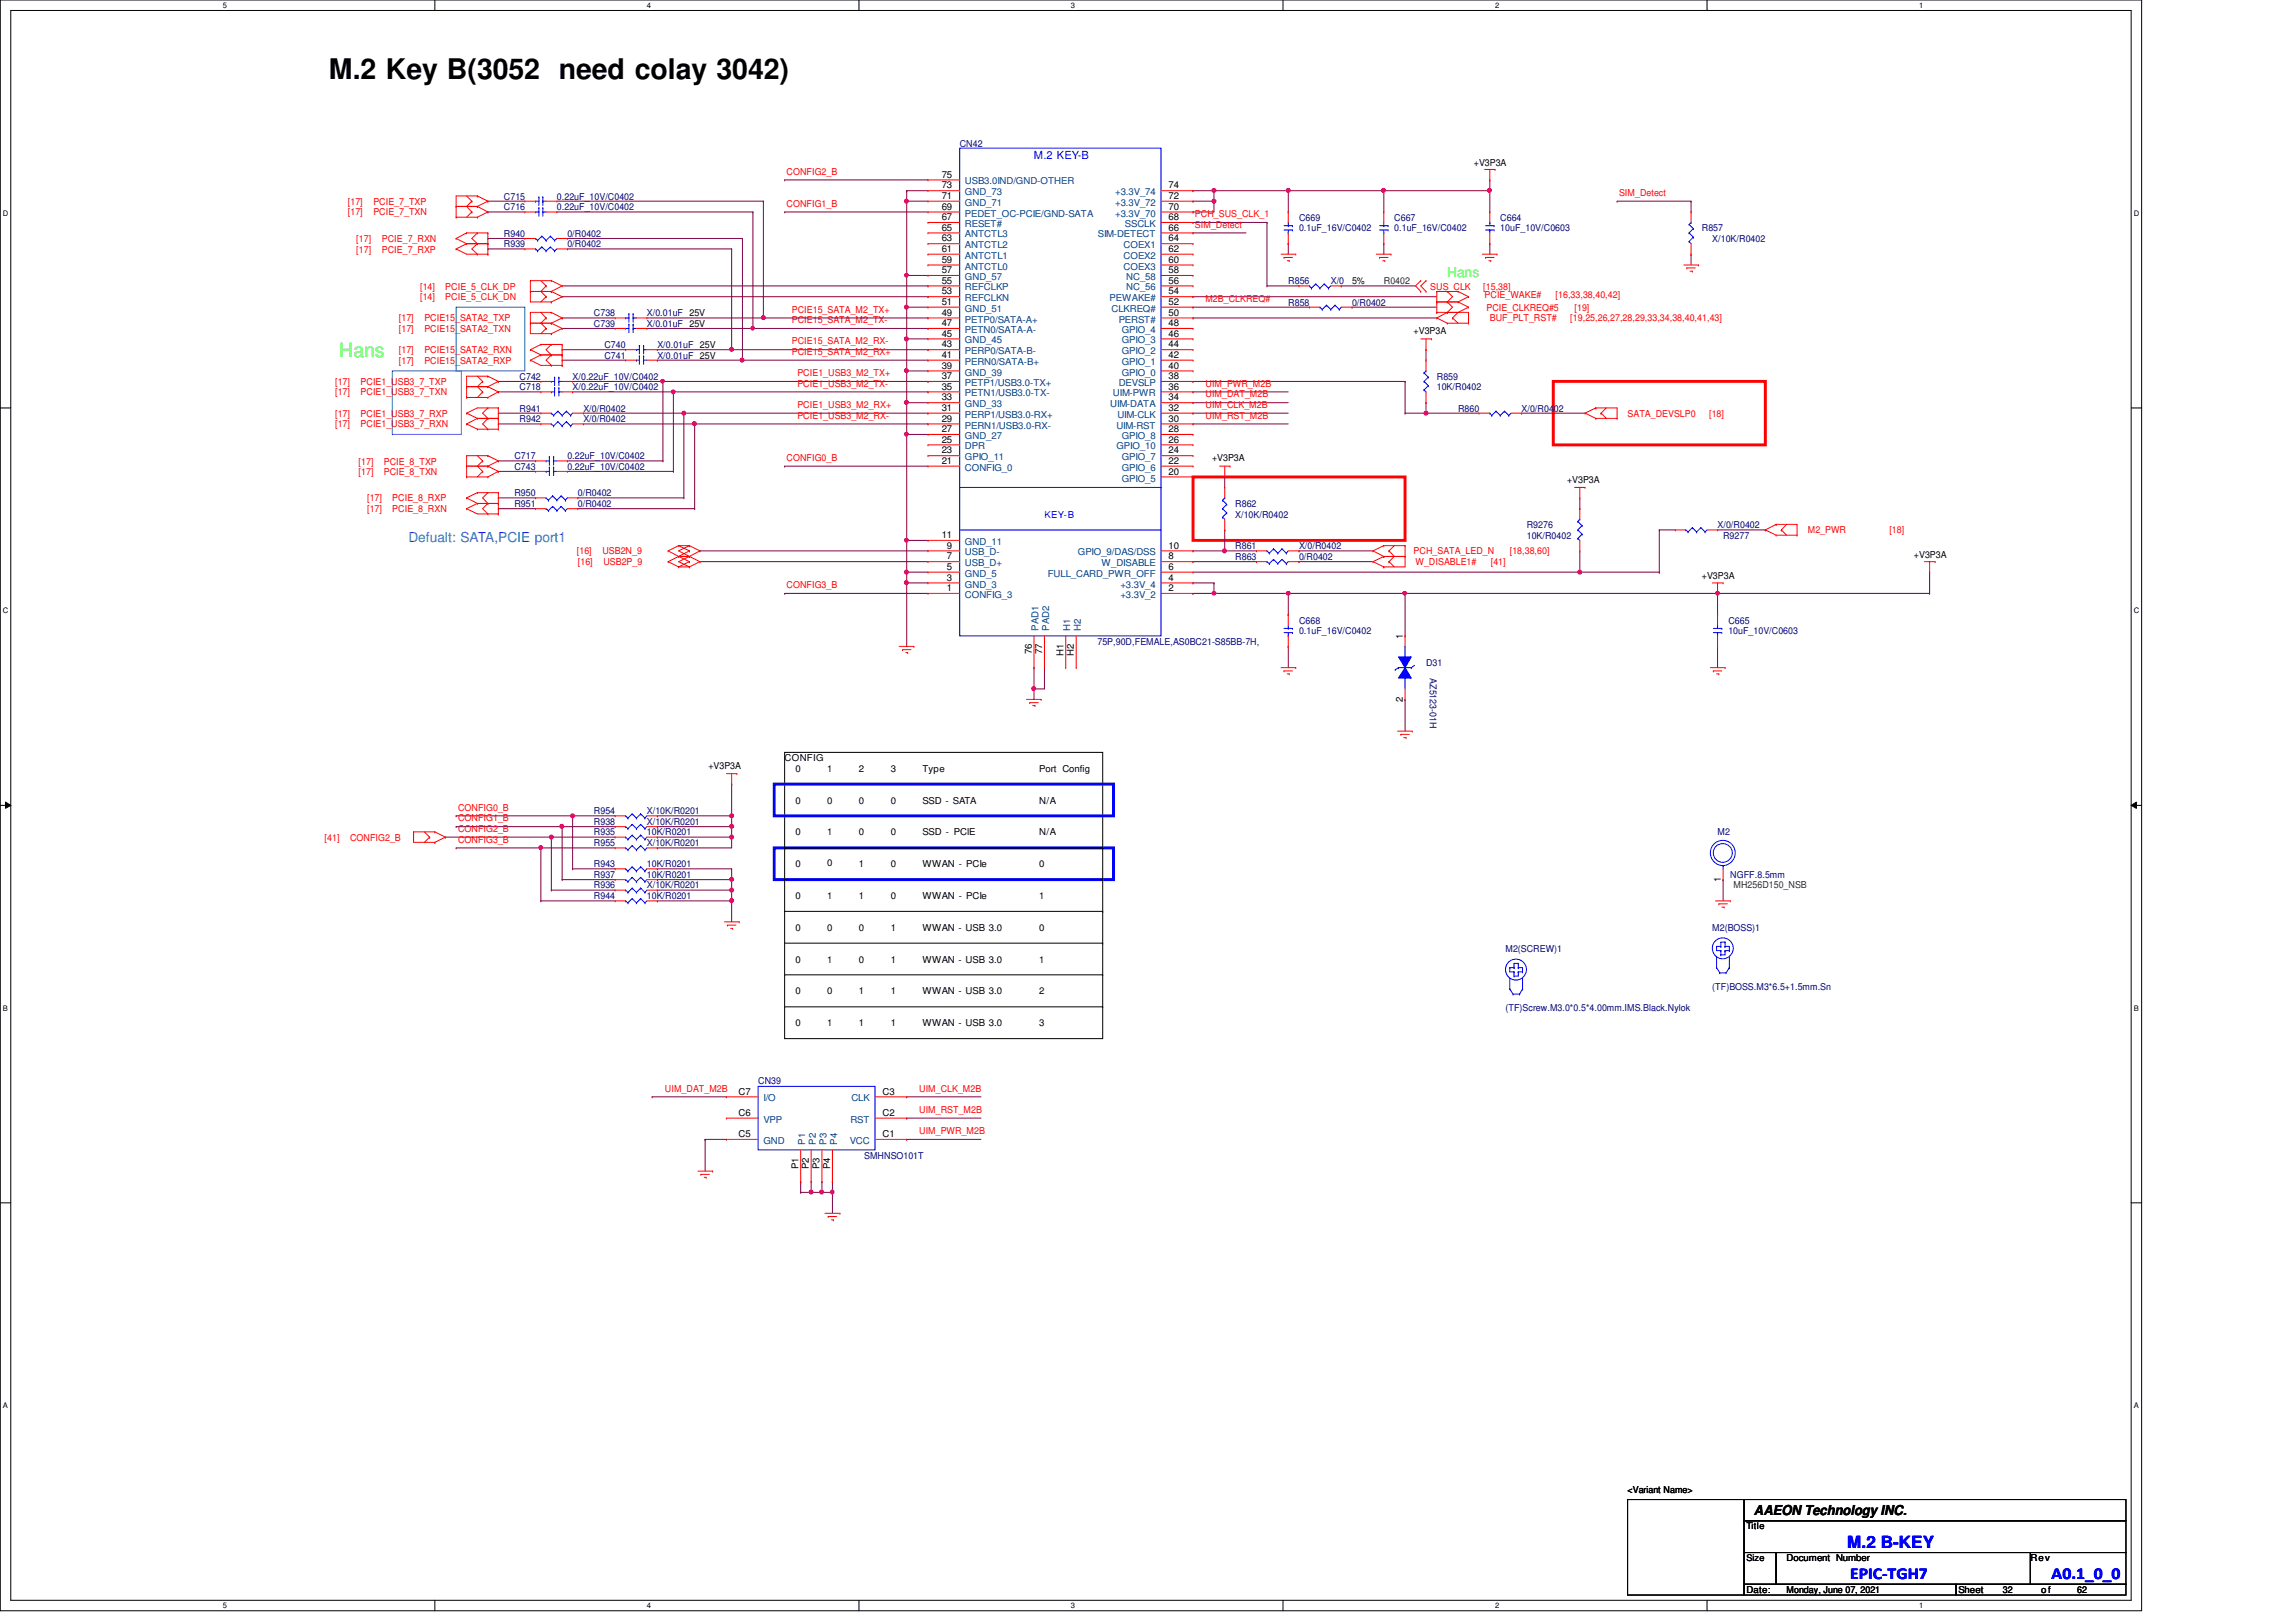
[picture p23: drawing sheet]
<svg xmlns="http://www.w3.org/2000/svg" width="297mm" height="210mm" viewBox="0 0 297 210" stroke-linecap="round" stroke-linejoin="round" font-family="sans-serif">
<defs><g id="words">
<text font-size="3.7" x="42.5" y="10.3">M.2 Key B(3052 need colay 3042)</text>
<text font-size="2.5" fill="#0f0" x="43.9" y="46.1">Hans</text>
<g font-size="2.2" fill="#00f">
<text x="239" y="200.4">M.2 B-KEY</text>
<text x="239.3" y="204.4">EPIC-TGH7</text>
<text x="265.4" y="204.4">A0.1_0_0</text>
</g>
<text font-size="1.8" fill="#0f0" x="187.2" y="35.9">Hans</text>
<text font-size="1.8" fill="#0080ff" x="52.8" y="70.2">Defualt: SATA,PCIE port1</text>
<text font-size="1.8" x="226.9" y="196.1">AAEON Technology INC.</text>
<text font-size="1.4" fill="#00f" x="133.8" y="20.5">M.2 KEY-B</text>
<g font-size="1.2" fill="#f00">
<text x="101.8" y="22.6">CONFIG2_B</text>
<text x="45" y="26.5">[17]</text>
<text x="45" y="27.9">[17]</text>
<text x="48.3" y="26.5">PCIE_7_TXP</text>
<text x="48.3" y="27.9">PCIE_7_TXN</text>
<text x="101.8" y="26.8">CONFIG1_B</text>
<text x="154.6" y="28.1">PCH_SUS_CLK_1</text>
<text x="154.6" y="29.5">SIM_Detect</text>
<text x="209.5" y="25.4">SIM_Detect</text>
<text x="46.1" y="32.7">[17]</text>
<text x="46.1" y="31.3">[17]</text>
<text x="49.4" y="32.7">PCIE_7_RXP</text>
<text x="49.4" y="31.3">PCIE_7_RXN</text>
<text x="51.6" y="41.6">[17]</text>
<text x="54.4" y="37.5">[14]</text>
<text x="54.4" y="38.9">[14]</text>
<text x="54.9" y="41.6">PCIE15_SATA2_TXP</text>
<text x="57.6" y="37.5">PCIE_5_CLK_DP</text>
<text x="57.6" y="38.9">PCIE_5_CLK_DN</text>
<text x="102.4" y="41.8">PCIE15_SATA_M2_TX-</text>
<text x="102.4" y="40.5">PCIE15_SATA_M2_TX+</text>
<text x="156" y="39.1">M2B_CLKREQ#</text>
<text x="185" y="37.5">SUS_CLK</text>
<text x="191.9" y="37.5">[15,38]</text>
<text x="192.1" y="38.6">PCIE_WAKE#</text>
<text x="192.3" y="40.2">PCIE_CLKREQ#5</text>
<text x="192.7" y="41.6">BUF_PLT_RST#</text>
<text x="201.2" y="38.6">[16,33,38,40,42]</text>
<text x="203.2" y="41.6">[19,25,26,27,28,29,33,34,38,40,41,43]</text>
<text x="203.7" y="40.2">[19]</text>
<text x="51.6" y="45.7">[17]</text>
<text x="51.6" y="47.1">[17]</text>
<text x="51.6" y="43">[17]</text>
<text x="54.9" y="45.7">PCIE15_SATA2_RXN</text>
<text x="54.9" y="47.1">PCIE15_SATA2_RXP</text>
<text x="54.9" y="43">PCIE15_SATA2_TXN</text>
<text x="102.4" y="44.6">PCIE15_SATA_M2_RX-</text>
<text x="102.4" y="45.9">PCIE15_SATA_M2_RX+</text>
<text x="43.3" y="53.9">[17]</text>
<text x="43.3" y="49.8">[17]</text>
<text x="43.3" y="51.2">[17]</text>
<text x="46.6" y="53.9">PCIE1_USB3_7_RXP</text>
<text x="46.6" y="49.8">PCIE1_USB3_7_TXP</text>
<text x="46.6" y="51.2">PCIE1_USB3_7_TXN</text>
<text x="103.2" y="48.7">PCIE1_USB3_M2_TX+</text>
<text x="103.2" y="50">PCIE1_USB3_M2_TX-</text>
<text x="103.2" y="52.8">PCIE1_USB3_M2_RX+</text>
<text x="156" y="50">UIM_PWR_M2B</text>
<text x="156" y="51.4">UIM_DAT_M2B</text>
<text x="156" y="52.8">UIM_CLK_M2B</text>
<text x="210.6" y="53.9">SATA_DEVSLP0</text>
<text x="221.1" y="53.9">[18]</text>
<text x="43.3" y="55.3">[17]</text>
<text x="46.6" y="55.3">PCIE1_USB3_7_RXN</text>
<text x="101.8" y="59.6">CONFIG0_B</text>
<text x="103.2" y="54.2">PCIE1_USB3_M2_RX-</text>
<text x="156" y="54.2">UIM_RST_M2B</text>
<text x="46.4" y="60.1">[17]</text>
<text x="46.4" y="61.5">[17]</text>
<text x="47.5" y="64.9">[17]</text>
<text x="49.7" y="60.1">PCIE_8_TXP</text>
<text x="49.7" y="61.5">PCIE_8_TXN</text>
<text x="50.8" y="64.9">PCIE_8_RXP</text>
<text x="47.5" y="66.3">[17]</text>
<text x="50.8" y="66.3">PCIE_8_RXN</text>
<text x="74.6" y="71.8">[16]</text>
<text x="77.9" y="71.8">USB2N_9</text>
<text x="182.9" y="71.8">PCH_SATA_LED_N</text>
<text x="195.3" y="71.8">[18,38,60]</text>
<text x="233.9" y="69">M2_PWR</text>
<text x="244.4" y="69">[18]</text>
<text x="74.8" y="73.2">[16]</text>
<text x="78.1" y="73.2">USB2P_9</text>
<text x="101.8" y="76.1">CONFIG3_B</text>
<text x="183.1" y="73.2">W_DISABLE1#</text>
<text x="192.9" y="73.2">[41]</text>
<text x="59.3" y="104.9">CONFIG0_B</text>
<text x="59.3" y="106.3">CONFIG1_B</text>
<text x="59.3" y="107.7">CONFIG2_B</text>
<text x="42" y="108.8">[41]</text>
<text x="45.3" y="108.8">CONFIG2_B</text>
<text x="59.3" y="109.1">CONFIG3_B</text>
<text x="86" y="141.3">UIM_DAT_M2B</text>
<text x="118.9" y="141.3">UIM_CLK_M2B</text>
<text x="118.9" y="146.8">UIM_PWR_M2B</text>
<text x="118.9" y="144">UIM_RST_M2B</text>
</g>
<g font-size="1.2">
<text x="121.8" y="23">75</text>
<text x="190.7" y="21.4">+V3P3A</text>
<text x="121.8" y="29.8">65</text>
<text x="121.8" y="28.5">67</text>
<text x="121.8" y="27.1">69</text>
<text x="121.8" y="25.7">71</text>
<text x="121.8" y="24.4">73</text>
<text x="151.2" y="29.8">66</text>
<text x="151.2" y="28.5">68</text>
<text x="151.2" y="27.1">70</text>
<text x="151.2" y="25.7">72</text>
<text x="151.2" y="24.4">74</text>
<text x="121.8" y="35.3">57</text>
<text x="121.8" y="34">59</text>
<text x="121.8" y="32.6">61</text>
<text x="121.8" y="31.2">63</text>
<text x="151.2" y="35.3">58</text>
<text x="151.2" y="34">60</text>
<text x="151.2" y="32.6">62</text>
<text x="151.2" y="31.2">64</text>
<text x="121.8" y="40.9">49</text>
<text x="121.8" y="39.5">51</text>
<text x="121.8" y="38.1">53</text>
<text x="121.8" y="36.7">55</text>
<text x="151.2" y="40.9">50</text>
<text x="151.2" y="39.5">52</text>
<text x="151.2" y="38.1">54</text>
<text x="151.2" y="36.7">56</text>
<text x="174.9" y="36.8">5%</text>
<text x="121.8" y="47.7">39</text>
<text x="121.8" y="46.3">41</text>
<text x="121.8" y="45">43</text>
<text x="121.8" y="43.6">45</text>
<text x="121.8" y="42.2">47</text>
<text x="151.2" y="47.7">40</text>
<text x="151.2" y="46.3">42</text>
<text x="151.2" y="45">44</text>
<text x="151.2" y="43.6">46</text>
<text x="151.2" y="42.2">48</text>
<text x="182.9" y="43.2">+V3P3A</text>
<text x="121.8" y="53.2">31</text>
<text x="121.8" y="51.8">33</text>
<text x="121.8" y="50.4">35</text>
<text x="121.8" y="49.1">37</text>
<text x="151.2" y="53.2">32</text>
<text x="151.2" y="51.8">34</text>
<text x="151.2" y="50.4">36</text>
<text x="151.2" y="49.1">38</text>
<text x="121.8" y="58.7">23</text>
<text x="121.8" y="57.3">25</text>
<text x="121.8" y="55.9">27</text>
<text x="121.8" y="54.6">29</text>
<text x="151.2" y="58.7">24</text>
<text x="151.2" y="57.3">26</text>
<text x="151.2" y="55.9">28</text>
<text x="151.2" y="54.6">30</text>
<text x="156.8" y="59.7">+V3P3A</text>
<text x="121.8" y="60">21</text>
<text x="151.2" y="61.4">20</text>
<text x="151.2" y="60">22</text>
<text x="202.7" y="62.4">+V3P3A</text>
<text x="121.8" y="69.6">11</text>
<text x="122.5" y="71">9</text>
<text x="151.2" y="71">10</text>
<text x="122.5" y="76.5">1</text>
<text x="122.5" y="75.1">3</text>
<text x="122.5" y="73.7">5</text>
<text x="122.5" y="72.4">7</text>
<text x="151.2" y="76.5">2</text>
<text x="151.2" y="75.1">4</text>
<text x="151.2" y="73.7">6</text>
<text x="151.2" y="72.4">8</text>
<text x="220.2" y="74.9">+V3P3A</text>
<text x="247.6" y="72.2">+V3P3A</text>
<text x="181.5" y="82.7" transform="rotate(-90 181.5 82.7)">1</text>
<text x="133.5" y="84.6" transform="rotate(-90 133.5 84.6)">76</text>
<text x="134.8" y="84.6" transform="rotate(-90 134.8 84.6)">77</text>
<text x="137.6" y="84.8" transform="rotate(-90 137.6 84.8)">H1</text>
<text x="138.9" y="84.8" transform="rotate(-90 138.9 84.8)">H2</text>
<text x="181.5" y="90.8" transform="rotate(-90 181.5 90.8)">2</text>
<text x="91.6" y="99.5">+V3P3A</text>
<text x="101.5" y="98.5">CONFIG</text>
<text x="102.9" y="99.9">0</text>
<text x="107" y="99.9">1</text>
<text x="111.1" y="99.9">2</text>
<text x="115.2" y="99.9">3</text>
<text x="119.3" y="99.9">Type</text>
<text x="134.4" y="99.9">Port Config</text>
<text x="102.9" y="104">0</text>
<text x="107" y="104">0</text>
<text x="111.1" y="104">0</text>
<text x="115.2" y="104">0</text>
<text x="119.3" y="104">SSD - SATA</text>
<text x="134.4" y="104">N/A</text>
<text x="102.9" y="108.1">0</text>
<text x="102.9" y="112.2">0</text>
<text x="107" y="108.1">1</text>
<text x="107" y="112.1">0</text>
<text x="111.1" y="108.1">0</text>
<text x="111.1" y="112.2">1</text>
<text x="115.2" y="108.1">0</text>
<text x="115.2" y="112.2">0</text>
<text x="119.3" y="108.1">SSD - PCIE</text>
<text x="119.3" y="112.2">WWAN - PCIe</text>
<text x="134.4" y="108.1">N/A</text>
<text x="134.4" y="112.2">0</text>
<text x="102.9" y="116.3">0</text>
<text x="107" y="116.3">1</text>
<text x="111.1" y="116.3">1</text>
<text x="115.2" y="116.3">0</text>
<text x="119.3" y="116.3">WWAN - PCIe</text>
<text x="134.4" y="116.3">1</text>
<text x="222.6" y="114.1" transform="rotate(-90 222.6 114.1)">1</text>
<text x="102.9" y="120.4">0</text>
<text x="102.9" y="124.6">0</text>
<text x="107" y="120.4">0</text>
<text x="107" y="124.6">1</text>
<text x="111.1" y="120.4">0</text>
<text x="111.1" y="124.6">0</text>
<text x="115.2" y="120.4">1</text>
<text x="115.2" y="124.6">1</text>
<text x="119.3" y="120.4">WWAN - USB 3.0</text>
<text x="119.3" y="124.6">WWAN - USB 3.0</text>
<text x="134.4" y="120.4">0</text>
<text x="134.4" y="124.6">1</text>
<text x="102.9" y="128.7">0</text>
<text x="107" y="128.7">0</text>
<text x="111.1" y="128.7">1</text>
<text x="115.2" y="128.7">1</text>
<text x="119.3" y="128.7">WWAN - USB 3.0</text>
<text x="134.4" y="128.7">2</text>
<text x="102.9" y="132.8">0</text>
<text x="107" y="132.8">1</text>
<text x="111.1" y="132.8">1</text>
<text x="115.2" y="132.8">1</text>
<text x="119.3" y="132.8">WWAN - USB 3.0</text>
<text x="134.4" y="132.8">3</text>
<text x="95.5" y="141.6">C7</text>
<text x="114.2" y="141.6">C3</text>
<text x="95.5" y="147.2">C5</text>
<text x="95.5" y="144.4">C6</text>
<text x="114.2" y="147.2">C1</text>
<text x="114.2" y="144.4">C2</text>
<text x="103.3" y="151.3" transform="rotate(-90 103.3 151.3)">P1</text>
<text x="104.6" y="151.3" transform="rotate(-90 104.6 151.3)">P2</text>
<text x="106" y="151.3" transform="rotate(-90 106 151.3)">P3</text>
<text x="107.4" y="151.3" transform="rotate(-90 107.4 151.3)">P4</text>
<text x="210.6" y="193.2">&lt;Variant Name&gt;</text>
<text x="225.9" y="197.9">Title</text>
<text x="225.9" y="202">Size</text>
<text x="231.1" y="202.1">Document Number</text>
<text x="262.7" y="202.1">Rev</text>
<text x="225.9" y="206.2">Date:</text>
<text x="231.1" y="206.2">Monday, June 07, 2021</text>
<text x="253.4" y="206.2">Sheet</text>
<text x="259.1" y="206.2">32</text>
<text x="264.1" y="206.2">of</text>
<text x="268.7" y="206.2">62</text>
</g>
<g font-size="1.2" fill="#000080">
<text x="124.2" y="19">CN42</text>
<text x="65.2" y="25.8">C715</text>
<text x="65.2" y="27.2">C716</text>
<text x="72" y="25.8">0.22uF_10V/C0402</text>
<text x="72" y="27.2">0.22uF_10V/C0402</text>
<text x="168.1" y="28.6">C669</text>
<text x="168.1" y="29.9">0.1uF_16V/C0402</text>
<text x="180.4" y="28.6">C667</text>
<text x="180.4" y="29.9">0.1uF_16V/C0402</text>
<text x="194.1" y="28.6">C664</text>
<text x="194.1" y="29.9">10uF_10V/C0603</text>
<text x="220.2" y="29.9">R857</text>
<text x="65.2" y="30.6">R940</text>
<text x="65.2" y="32">R939</text>
<text x="73.4" y="30.6">0/R0402</text>
<text x="73.4" y="32">0/R0402</text>
<text x="221.5" y="31.3">X/10K/R0402</text>
<text x="76.8" y="40.9">C738</text>
<text x="83.7" y="40.9">X/0.01uF 25V</text>
<text x="166.7" y="39.5">R858</text>
<text x="166.7" y="36.8">R856</text>
<text x="172.2" y="36.8">X/0</text>
<text x="174.9" y="39.5">0/R0402</text>
<text x="76.8" y="42.3">C739</text>
<text x="78.2" y="46.4">C741</text>
<text x="78.2" y="45">C740</text>
<text x="83.7" y="42.3">X/0.01uF 25V</text>
<text x="85" y="46.4">X/0.01uF 25V</text>
<text x="85" y="45">X/0.01uF 25V</text>
<text x="67.2" y="49.1">C742</text>
<text x="67.2" y="53.3">R941</text>
<text x="67.2" y="50.5">C718</text>
<text x="74.1" y="49.1">X/0.22uF_10V/C0402</text>
<text x="74.1" y="50.5">X/0.22uF_10V/C0402</text>
<text x="75.5" y="53.3">X/0/R0402</text>
<text x="185.9" y="49.1">R859</text>
<text x="185.9" y="50.5">10K/R0402</text>
<text x="188.6" y="53.3">R860</text>
<text x="196.8" y="53.3">X/0/R0402</text>
<text x="66.5" y="59.4">C717</text>
<text x="67.2" y="54.6">R942</text>
<text x="73.4" y="59.4">0.22uF_10V/C0402</text>
<text x="75.5" y="54.6">X/0/R0402</text>
<text x="66.5" y="64.2">R950</text>
<text x="66.5" y="65.6">R951</text>
<text x="66.5" y="60.8">C743</text>
<text x="73.4" y="60.8">0.22uF_10V/C0402</text>
<text x="74.8" y="64.2">0/R0402</text>
<text x="74.8" y="65.6">0/R0402</text>
<text x="159.8" y="65.6">R862</text>
<text x="159.8" y="71.1">R861</text>
<text x="159.8" y="67">X/10K/R0402</text>
<text x="168.1" y="71.1">X/0/R0402</text>
<text x="197.5" y="68.3">R9276</text>
<text x="197.5" y="69.7">10K/R0402</text>
<text x="222.2" y="68.3">X/0/R0402</text>
<text x="222.9" y="69.7">R9277</text>
<text x="159.8" y="72.4">R863</text>
<text x="168.1" y="72.4">0/R0402</text>
<text x="142" y="83.4">75P,90D,FEMALE,AS0BC21-S85BB-7H,</text>
<text x="168.1" y="80.7">C668</text>
<text x="168.1" y="82">0.1uF_16V/C0402</text>
<text x="223.6" y="80.7">C665</text>
<text x="223.6" y="82">10uF_10V/C0603</text>
<text x="184.5" y="86.1">D31</text>
<text x="185" y="87.8" transform="rotate(90 185 87.8)">AZ5123-01H</text>
<text x="76.8" y="105.4">R954</text>
<text x="76.8" y="106.7">R938</text>
<text x="83.7" y="105.4">X/10K/R0201</text>
<text x="83.7" y="106.7">X/10K/R0201</text>
<text x="76.8" y="108.1">R935</text>
<text x="76.8" y="109.5">R955</text>
<text x="76.8" y="112.2">R943</text>
<text x="76.8" y="113.6">R937</text>
<text x="83.7" y="108.1">10K/R0201</text>
<text x="83.7" y="109.5">X/10K/R0201</text>
<text x="83.7" y="112.2">10K/R0201</text>
<text x="83.7" y="113.6">10K/R0201</text>
<text x="222.2" y="108.1">M2</text>
<text x="223.9" y="113.6">NGFF.8.5mm</text>
<text x="76.8" y="115">R936</text>
<text x="76.8" y="116.3">R944</text>
<text x="83.7" y="115">X/10K/R0201</text>
<text x="83.7" y="116.3">10K/R0201</text>
<text x="194.8" y="123.2">M2(SCREW)1</text>
<text x="221.5" y="120.4">M2(BOSS)1</text>
<text x="194.8" y="130.9">(TF)Screw.M3.0*0.5*4.00mm.IMS.Black.Nylok</text>
<text x="221.5" y="128.1">(TF)BOSS.M3*6.5+1.5mm.Sn</text>
<text x="98.1" y="140.3">CN39</text>
<text x="111.8" y="149.9">SMHNSO101T</text>
</g>
<g font-size="1.2" fill="#004080">
<text x="124.8" y="23.9">USB3.0IND/GND-OTHER</text>
<text x="124.8" y="29.4">RESET#</text>
<text x="124.8" y="28">PEDET_OC-PCIE/GND-SATA</text>
<text x="124.8" y="26.6">GND_71</text>
<text x="124.8" y="25.3">GND_73</text>
<text x="144.3" y="28">+3.3V_70</text>
<text x="144.3" y="26.6">+3.3V_72</text>
<text x="144.3" y="25.3">+3.3V_74</text>
<text x="145.5" y="29.4">SSCLK</text>
<text x="124.8" y="34.9">ANTCTL0</text>
<text x="124.8" y="33.5">ANTCTL1</text>
<text x="124.8" y="32.1">ANTCTL2</text>
<text x="124.8" y="30.7">ANTCTL3</text>
<text x="142" y="30.7">SIM-DETECT</text>
<text x="145.4" y="34.9">COEX3</text>
<text x="145.4" y="33.5">COEX2</text>
<text x="145.4" y="32.1">COEX1</text>
<text x="124.8" y="41.7">PETP0/SATA-A+</text>
<text x="124.8" y="40.3">GND_51</text>
<text x="124.8" y="39">REFCLKN</text>
<text x="124.8" y="37.6">REFCLKP</text>
<text x="124.8" y="36.2">GND_57</text>
<text x="143.5" y="39">PEWAKE#</text>
<text x="143.8" y="40.3">CLKREQ#</text>
<text x="144.7" y="41.7">PERST#</text>
<text x="145.7" y="37.6">NC_56</text>
<text x="145.7" y="36.2">NC_58</text>
<text x="124.8" y="47.2">PERN0/SATA-B+</text>
<text x="124.8" y="45.8">PERP0/SATA-B-</text>
<text x="124.8" y="44.4">GND_45</text>
<text x="124.8" y="43.1">PETN0/SATA-A-</text>
<text x="145.1" y="47.2">GPIO_1</text>
<text x="145.1" y="45.8">GPIO_2</text>
<text x="145.1" y="44.4">GPIO_3</text>
<text x="145.1" y="43.1">GPIO_4</text>
<text x="124.8" y="52.7">GND_33</text>
<text x="124.8" y="51.3">PETN1/USB3.0-TX-</text>
<text x="124.8" y="50">PETP1/USB3.0-TX+</text>
<text x="124.8" y="48.6">GND_39</text>
<text x="143.6" y="52.7">UIM-DATA</text>
<text x="144" y="51.3">UIM-PWR</text>
<text x="144.7" y="50">DEVSLP</text>
<text x="145.1" y="48.6">GPIO_0</text>
<text x="124.8" y="59.6">GPIO_11</text>
<text x="124.8" y="58.2">DPR</text>
<text x="124.8" y="56.8">GND_27</text>
<text x="124.8" y="55.5">PERN1/USB3.0-RX-</text>
<text x="124.8" y="54.1">PERP1/USB3.0-RX+</text>
<text x="144.4" y="58.2">GPIO_10</text>
<text x="144.4" y="55.5">UIM-RST</text>
<text x="144.6" y="54.1">UIM-CLK</text>
<text x="145.1" y="59.6">GPIO_7</text>
<text x="145.1" y="56.8">GPIO_8</text>
<text x="124.8" y="60.9">CONFIG_0</text>
<text x="145.1" y="62.3">GPIO_5</text>
<text x="145.1" y="60.9">GPIO_6</text>
<text x="124.8" y="71.9">USB_D-</text>
<text x="124.8" y="70.5">GND_11</text>
<text x="139.4" y="71.9">GPIO_9/DAS/DSS</text>
<text x="124.8" y="77.4">CONFIG_3</text>
<text x="124.8" y="76">GND_3</text>
<text x="124.8" y="74.6">GND_5</text>
<text x="124.8" y="73.3">USB_D+</text>
<text x="135.5" y="74.6">FULL_CARD_PWR_OFF</text>
<text x="142.5" y="73.3">W_DISABLE</text>
<text x="144.9" y="77.4">+3.3V_2</text>
<text x="144.9" y="76">+3.3V_4</text>
<text x="134.4" y="81.6" transform="rotate(-90 134.4 81.6)">PAD1</text>
<text x="135.7" y="81.6" transform="rotate(-90 135.7 81.6)">PAD2</text>
<text x="138.5" y="81.6" transform="rotate(-90 138.5 81.6)">H1</text>
<text x="139.8" y="81.6" transform="rotate(-90 139.8 81.6)">H2</text>
<text x="98.8" y="142.5">I/O</text>
<text x="110.1" y="142.5">CLK</text>
<text x="98.8" y="148">GND</text>
<text x="98.8" y="145.3">VPP</text>
<text x="104.2" y="148.1" transform="rotate(-90 104.2 148.1)">P1</text>
<text x="105.5" y="148.1" transform="rotate(-90 105.5 148.1)">P2</text>
<text x="106.9" y="148.1" transform="rotate(-90 106.9 148.1)">P3</text>
<text x="108.3" y="148.1" transform="rotate(-90 108.3 148.1)">P4</text>
<text x="109.9" y="148">VCC</text>
<text x="110" y="145.3">RST</text>
</g>
<g font-size="1.2" fill="#008000">
<text x="179" y="36.8">R0402</text>
<text x="224.3" y="115">MH256D150_NSB</text>
</g>
<text font-size="1.2" fill="#00f" x="135.1" y="67">KEY-B</text>
<g font-size="1">
<text x="28.8" y="1">5</text>
<text x="83.7" y="1">4</text>
<text x="138.6" y="1">3</text>
<text x="193.4" y="1">2</text>
<text x="248.3" y="1">1</text>
<text x=".4" y="27.9">D</text>
<text x="276.1" y="27.9">D</text>
<text x=".4" y="79.4">C</text>
<text x="276.1" y="79.4">C</text>
<text x=".4" y="130.8">B</text>
<text x="276.1" y="130.8">B</text>
<text x=".4" y="182.2">A</text>
<text x="276.1" y="182.2">A</text>
<text x="28.8" y="208.1">5</text>
<text x="83.7" y="208.1">4</text>
<text x="138.6" y="208.1">3</text>
<text x="193.4" y="208.1">2</text>
<text x="248.3" y="208.1">1</text>
</g>
</g></defs>
<path d="M0 0h277.1v208.4h-277.1zM1.4 1.4h274.3v205.7h-274.3z" fill="none" stroke="#000" stroke-width=".13"/>
<g fill="#fff">
<path d="M28.8 .1h.6v1.1h-.6z"/>
<path d="M28.8 207.2h.6v1.1h-.6z"/>
</g>
<path d="M56.3 0v1.4M56.3 207.1v1.3" fill="none" stroke="#000" stroke-width=".13"/>
<g fill="#fff">
<path d="M83.7 .1h.5v1.1h-.5z"/>
<path d="M83.7 207.2h.5v1.1h-.5z"/>
</g>
<path d="M111.1 0v1.4M111.1 207.1v1.3" fill="none" stroke="#000" stroke-width=".13"/>
<g fill="#fff">
<path d="M138.6 .1h.5v1.1h-.5z"/>
<path d="M138.6 207.2h.5v1.1h-.5z"/>
</g>
<path d="M166 0v1.4M166 207.1v1.3" fill="none" stroke="#000" stroke-width=".13"/>
<g fill="#fff">
<path d="M193.4 .1h.6v1.1h-.6z"/>
<path d="M193.4 207.2h.6v1.1h-.6z"/>
</g>
<path d="M220.8 0v1.4M220.8 207.1v1.3" fill="none" stroke="#000" stroke-width=".13"/>
<g fill="#fff">
<path d="M248.3 .1h.5v1.1h-.5z"/>
<path d="M248.3 207.2h.5v1.1h-.5z"/>
<path d="M.4 27.1h.7v1.1h-.7z"/>
<path d="M276.1 27.1h.7v1.1h-.7z"/>
<path d="M.4 78.5h.7v1.1h-.7z"/>
<path d="M276.1 78.5h.7v1.1h-.7z"/>
</g>
<path d="M0 52.8h1.4M275.7 52.8h1.4" fill="none" stroke="#000" stroke-width=".13"/>
<g fill="#fff">
<path d="M.4 129.9h.6v1.1h-.6z"/>
<path d="M276.1 129.9h.6v1.1h-.6z"/>
</g>
<path d="M0 104.2h1.4M.7 103.8l.7 .4-.7 .4zM275.7 104.2l.7-.4v.8zM275.7 104.2h1.4" fill="none" stroke="#000" stroke-width=".13"/>
<path d="M.7 103.8l.7 .4-.7 .4zM275.7 104.2l.7-.4v.8z" fill="#000"/>
<g fill="#fff">
<path d="M.4 181.4h.6v1.1h-.6z"/>
<path d="M276.1 181.4h.6v1.1h-.6z"/>
</g>
<g fill="none" stroke="#000" stroke-width=".13">
<path d="M101.5 97.4h41.2v37h-41.2zM101.5 101.5h41.2M101.5 109.7h41.2M101.5 113.8h41.2M101.5 117.9h41.2M142.7 101.5h.1M142.7 109.7h.1M142.7 113.8h.1M142.7 117.9h.1M101.5 122h41.2M101.5 126.2h41.2M101.5 130.3h41.2"/>
<path d="M142.7 122h.1M142.7 126.2h.1M142.7 130.3h.1M0 155.7h1.4M275.7 155.7h1.4"/>
</g>
<path d="M59 39.8h8.9v8.2h-8.9zM50.8 48h8.9v8.2h-8.9z" fill="none" stroke="#0080ff" stroke-width=".13"/>
<path d="M100.2 109.7h43.9v4.1h-43.9zM100.2 101.5h43.9v4.1h-43.9z" fill="none" stroke="#00f" stroke-width=".38"/>
<path d="M201 49.4h27.4v8.2h-27.4zM154.3 61.7h27.5v8.2h-27.5z" fill="none" stroke="#f00" stroke-width=".38"/>
<path d="M179 31.5h.1M179 24.7h.1M179 24.7v2.7M179 31.5v1.4" fill="none" stroke="#800040" stroke-width=".13"/>
<circle cx="179" cy="24.6" r=".26" fill="#f0f"/>
<circle cx="179" cy="24.6" r=".26" fill="none" stroke="#f0f" stroke-width=".13"/>
<path d="M179 24.7h.1M179 24.7h13.7M154.3 41.1h.1M154.3 41.1h31.6M196.8 53.5h.1M196.8 53.5h8.3M154.3 71.3h.1M154.3 71.3h4.2M168.1 71.3h.1M168.1 71.3h9.5" fill="none" stroke="#800040" stroke-width=".13"/>
<circle cx="158.4" cy="71.3" r=".26" fill="#f0f"/>
<circle cx="158.4" cy="71.3" r=".26" fill="none" stroke="#f0f" stroke-width=".13"/>
<path d="M184.5 53.5h.1M184.5 52.1h.1M184.5 53.5h6.8M184.5 52.1v1.4M158.5 68.6h.1M158.5 71.3h.1M158.5 61.7h.1M158.5 61.7v1.4M158.5 68.6v2.7M158.5 71.3h4.1" fill="none" stroke="#800040" stroke-width=".13"/>
<circle cx="184.5" cy="53.5" r=".26" fill="#f0f"/>
<circle cx="184.5" cy="53.5" r=".26" fill="none" stroke="#f0f" stroke-width=".13"/>
<g fill="none" stroke="#800040" stroke-width=".13">
<path d="M154.3 49.4h.1M154.3 49.4h27.5M181.8 49.4h.1M181.8 53.5h.1M181.8 49.4v4.1M181.8 53.5h2.7M184.5 45.3h.1M184.5 45.3v1.3M181.8 90.5h.1M181.8 90.5v4.1M70 116.6h.1M70 109.7h.1"/>
<path d="M70 116.6h9.6M70 109.7v6.9M70 109.7h9.6M71.3 108.3h.1M71.3 115.2h.1M71.3 108.3v6.9M71.3 115.2h8.3M71.3 108.3h8.3M72.7 107h.1M72.7 113.8h.1M72.7 107v6.8M72.7 113.8h6.9"/>
<path d="M72.7 107h6.9M74.1 105.6h.1M74.1 112.4h.1M74.1 105.6v6.8M74.1 112.4h5.5M74.1 105.6h5.5"/>
</g>
<path d="M69.8 109.5l.1-.1 .2 .1v.4h-.2h-.1z" fill-rule="evenodd" fill="#f0f"/>
<path d="M69.8 109.5l.1-.1 .2 .1v.4h-.2h-.1z" fill="none" stroke="#f0f" stroke-width=".13"/>
<path d="M85 112.4h.1M85 116.6h.1M85 112.4h9.7M85 116.6h9.7M94.7 112.4h.1M94.7 112.4v1.4" fill="none" stroke="#800040" stroke-width=".13"/>
<circle cx="94.7" cy="116.5" r=".26" fill="#f0f"/>
<circle cx="94.7" cy="116.5" r=".26" fill="none" stroke="#f0f" stroke-width=".13"/>
<path d="M85 115.2h.1M85 115.2h9.7" fill="none" stroke="#800040" stroke-width=".13"/>
<circle cx="94.7" cy="115.2" r=".26" fill="#f0f"/>
<circle cx="94.7" cy="115.2" r=".26" fill="none" stroke="#f0f" stroke-width=".13"/>
<path d="M85 113.8h.1M85 113.8h9.7M94.7 115.2h.1M94.7 115.2v1.4" fill="none" stroke="#800040" stroke-width=".13"/>
<circle cx="94.7" cy="113.8" r=".26" fill="#f0f"/>
<circle cx="94.7" cy="113.8" r=".26" fill="none" stroke="#f0f" stroke-width=".13"/>
<g fill="none" stroke="#800040" stroke-width=".13">
<path d="M154.3 38.4h.1M154.3 38.4h31.6M174.9 39.8h.1M174.9 39.8h11M64.5 53.5h.1M64.5 49.4h.1M64.5 54.9h.1M64.5 50.7h.1M64.5 53.5h5.5M64.5 49.4h5.5M64.5 54.9h5.5M64.5 50.7h5.5"/>
<path d="M74.1 49.4h11.7M74.1 50.7h13M75.5 53.5h13M75.5 54.9h14.4M85.8 49.4h.1M87.1 50.7h.1M88.5 53.5h.1M89.9 54.9h.1M181.8 76.8h.1M181.8 76.8h40.4M222.2 83.7h.1M222.2 83.7v2.7"/>
<path d="M94.7 113.8h.1M94.7 116.6h.1M94.7 113.8v1.4M94.7 116.6v2.7"/>
</g>
<circle cx="222.2" cy="76.8" r=".25" fill="#f0f"/>
<circle cx="222.2" cy="76.8" r=".25" fill="none" stroke="#f0f" stroke-width=".13"/>
<circle cx="181.7" cy="76.8" r=".25" fill="#f0f"/>
<circle cx="181.7" cy="76.8" r=".25" fill="none" stroke="#f0f" stroke-width=".13"/>
<path d="M117.3 75.4h.1M117.3 75.4v8.3M154.3 76.8h.1M154.3 75.4h.1M154.3 75.4h2.8M157.1 75.4h.1M157.1 75.4v1.4h-2.8M166.7 76.8h.1M166.7 76.8h15.1M166.7 83.7h.1M166.7 83.7v2.7" fill="none" stroke="#800040" stroke-width=".13"/>
<circle cx="117.3" cy="75.4" r=".26" fill="#f0f"/>
<circle cx="117.3" cy="75.4" r=".26" fill="none" stroke="#f0f" stroke-width=".13"/>
<path d="M154.3 26h.1M154.3 26h2.8M166.7 24.7h.1M166.7 24.7h12.3M192.7 23.3h.1M192.7 31.5h.1M192.7 24.7h.1M192.7 23.3v4.1M192.7 31.5v1.4M117.3 75.4h.1M117.3 75.4h2.8" fill="none" stroke="#800040" stroke-width=".13"/>
<circle cx="192.7" cy="24.6" r=".26" fill="#f0f"/>
<circle cx="192.7" cy="24.6" r=".26" fill="none" stroke="#f0f" stroke-width=".13"/>
<path d="M157.1 24.7h.1M157.1 24.7h9.6" fill="none" stroke="#800040" stroke-width=".13"/>
<circle cx="157.1" cy="24.6" r=".26" fill="#f0f"/>
<circle cx="157.1" cy="24.6" r=".26" fill="none" stroke="#f0f" stroke-width=".13"/>
<path d="M166.7 24.7h.1M166.7 24.7v2.7" fill="none" stroke="#800040" stroke-width=".13"/>
<circle cx="166.7" cy="24.6" r=".26" fill="#f0f"/>
<circle cx="166.7" cy="24.6" r=".26" fill="none" stroke="#f0f" stroke-width=".13"/>
<path d="M157.1 24.7h.1M157.1 26h.1M157.1 24.7v2.7" fill="none" stroke="#800040" stroke-width=".13"/>
<circle cx="157.1" cy="26" r=".26" fill="#f0f"/>
<circle cx="157.1" cy="26" r=".26" fill="none" stroke="#f0f" stroke-width=".13"/>
<path d="M117.3 24.7h.1M117.3 26h.1M117.3 24.7h2.8M117.3 26h2.8M117.3 24.7v10.9M154.3 27.4h.1M154.3 27.4h2.8" fill="none" stroke="#800040" stroke-width=".13"/>
<circle cx="117.3" cy="35.6" r=".25" fill="#f0f"/>
<circle cx="117.3" cy="35.6" r=".25" fill="none" stroke="#f0f" stroke-width=".13"/>
<circle cx="117.3" cy="26" r=".26" fill="#f0f"/>
<circle cx="117.3" cy="26" r=".26" fill="none" stroke="#f0f" stroke-width=".13"/>
<path d="M117.3 35.6h.1M117.3 39.8h.1M117.3 35.6h2.8M117.3 39.8v4.1" fill="none" stroke="#800040" stroke-width=".13"/>
<circle cx="117.3" cy="43.9" r=".26" fill="#f0f"/>
<circle cx="117.3" cy="43.9" r=".26" fill="none" stroke="#f0f" stroke-width=".13"/>
<circle cx="117.3" cy="39.8" r=".26" fill="#f0f"/>
<circle cx="117.3" cy="39.8" r=".26" fill="none" stroke="#f0f" stroke-width=".13"/>
<path d="M117.3 39.8h.1M117.3 39.8h2.8M117.3 43.9h.1M117.3 43.9v4.1" fill="none" stroke="#800040" stroke-width=".13"/>
<circle cx="117.3" cy="48" r=".26" fill="#f0f"/>
<circle cx="117.3" cy="48" r=".26" fill="none" stroke="#f0f" stroke-width=".13"/>
<path d="M117.3 43.9h.1M117.3 48h.1M117.3 52.1h.1M117.3 43.9h2.8M117.3 48h2.8M117.3 48v8.2" fill="none" stroke="#800040" stroke-width=".13"/>
<circle cx="117.3" cy="56.2" r=".25" fill="#f0f"/>
<circle cx="117.3" cy="56.2" r=".25" fill="none" stroke="#f0f" stroke-width=".13"/>
<circle cx="117.3" cy="52.1" r=".26" fill="#f0f"/>
<circle cx="117.3" cy="52.1" r=".26" fill="none" stroke="#f0f" stroke-width=".13"/>
<path d="M117.3 52.1h.1M117.3 56.2h.1M117.3 52.1h2.8M117.3 56.2v13.7" fill="none" stroke="#800040" stroke-width=".13"/>
<circle cx="117.3" cy="69.9" r=".25" fill="#f0f"/>
<circle cx="117.3" cy="69.9" r=".25" fill="none" stroke="#f0f" stroke-width=".13"/>
<g fill="none" stroke="#800040" stroke-width=".13">
<path d="M154.3 24.7h.1M154.3 24.7h2.8M72.7 41.1h.1M72.7 42.5h.1M72.7 41.1h6.9M72.7 42.5h6.9M85 45.3h.1M85 46.6h.1M85 45.3h9.7M85 46.6h11.1M117.3 56.2h.1M117.3 56.2h2.8"/>
<path d="M133.8 86.4h.1M133.8 86.4v2.8"/>
</g>
<circle cx="133.7" cy="89.1" r=".26" fill="#f0f"/>
<circle cx="133.7" cy="89.1" r=".26" fill="none" stroke="#f0f" stroke-width=".13"/>
<g fill="none" stroke="#800040" stroke-width=".13">
<path d="M154.3 28.8h.1M154.3 28.8h9.6M163.9 28.8h.1M163.9 37h.1M163.9 28.8v8.2M163.9 37h4.2M173.5 37h.1M173.5 37h9.6M72.7 45.3h.1M72.7 46.6h.1M72.7 45.3h8.2M72.7 46.6h8.2"/>
<path d="M83.7 42.5h13.7M83.7 41.1h15.1M97.4 42.5h.1M98.8 41.1h.1M117.3 69.9h.1M117.3 69.9h2.8M117.3 69.9v4.1M133.8 89.2h.1M133.8 89.2v1.3M135.1 86.4h.1M135.1 86.4v2.8h-1.3"/>
</g>
<circle cx="117.3" cy="74" r=".26" fill="#f0f"/>
<circle cx="117.3" cy="74" r=".26" fill="none" stroke="#f0f" stroke-width=".13"/>
<g fill="none" stroke="#800040" stroke-width=".13">
<path d="M72.7 37h47.4M72.7 38.4h47.4M120.1 37h.1M120.1 38.4h.1M154.3 39.8h.1M154.3 39.8h15.1M166.7 31.5h.1M166.7 31.5v1.4M90.5 72.7h.1M90.5 71.3h.1M90.5 72.7h29.6M90.5 71.3h29.6"/>
<path d="M101.5 60.3h.1M101.5 76.8h.1M101.5 76.8h18.6M101.5 60.3h18.6M117.3 74h.1M117.3 74h2.8M117.3 74v1.4M154.3 72.7h.1M154.3 72.7h8.3M157.1 76.8h.1M157.1 76.8h9.6M168.1 72.7h.1"/>
<path d="M168.1 72.7h9.5M222.2 76.8h27.4M249.6 76.8h.1M249.6 74h.1M249.6 74v2.8"/>
</g>
<circle cx="157.1" cy="76.8" r=".25" fill="#f0f"/>
<circle cx="157.1" cy="76.8" r=".25" fill="none" stroke="#f0f" stroke-width=".13"/>
<path d="M101.5 23.3h.1M101.5 27.4h.1M101.5 23.3h18.6M101.5 27.4h18.6M59 105.6h.1M59 105.6h15.1" fill="none" stroke="#800040" stroke-width=".13"/>
<circle cx="74.1" cy="105.6" r=".26" fill="#f0f"/>
<circle cx="74.1" cy="105.6" r=".26" fill="none" stroke="#f0f" stroke-width=".13"/>
<path d="M59 107h.1M59 107h13.7" fill="none" stroke="#800040" stroke-width=".13"/>
<circle cx="72.7" cy="106.9" r=".26" fill="#f0f"/>
<circle cx="72.7" cy="106.9" r=".26" fill="none" stroke="#f0f" stroke-width=".13"/>
<path d="M57.6 108.3h.1M57.6 108.3h13.7" fill="none" stroke="#800040" stroke-width=".13"/>
<circle cx="71.3" cy="108.3" r=".26" fill="#f0f"/>
<circle cx="71.3" cy="108.3" r=".26" fill="none" stroke="#f0f" stroke-width=".13"/>
<path d="M59 109.7h.1M59 109.7h11M85 105.6h.1M94.7 101.5h.1M94.7 101.5v4.1h-9.7" fill="none" stroke="#800040" stroke-width=".13"/>
<circle cx="94.7" cy="105.6" r=".26" fill="#f0f"/>
<circle cx="94.7" cy="105.6" r=".26" fill="none" stroke="#f0f" stroke-width=".13"/>
<path d="M85 107h.1M85 107h9.7" fill="none" stroke="#800040" stroke-width=".13"/>
<circle cx="94.7" cy="106.9" r=".26" fill="#f0f"/>
<circle cx="94.7" cy="106.9" r=".26" fill="none" stroke="#f0f" stroke-width=".13"/>
<path d="M85 108.3h.1M85 108.3h9.7M94.7 105.6h.1M94.7 105.6v1.4" fill="none" stroke="#800040" stroke-width=".13"/>
<circle cx="94.7" cy="108.3" r=".26" fill="#f0f"/>
<circle cx="94.7" cy="108.3" r=".26" fill="none" stroke="#f0f" stroke-width=".13"/>
<g fill="none" stroke="#800040" stroke-width=".13">
<path d="M117.3 35.6h.1M117.3 35.6v4.2M154.3 30.1h.1M154.3 30.1h6.9M209.2 26h.1M209.2 26h9.6M218.8 32.9h.1M218.8 26h.1M218.8 26v1.4M218.8 32.9v1.4M154.3 50.7h.1M154.3 52.1h.1"/>
<path d="M154.3 53.5h.1M154.3 54.9h.1M154.3 50.7h12.4M154.3 52.1h12.4M154.3 53.5h12.4M154.3 54.9h12.4M85 109.7h.1M94.7 107h.1M94.7 108.3h.1M94.7 107v2.7h-9.7M91.2 147.4h.1M91.2 147.4v4.2"/>
<path d="M91.2 147.4h2.8M104.9 154.3h.1M106.3 152.9h.1M106.3 152.9v1.4h-1.4"/>
</g>
<circle cx="106.3" cy="154.3" r=".26" fill="#f0f"/>
<circle cx="106.3" cy="154.3" r=".26" fill="none" stroke="#f0f" stroke-width=".13"/>
<circle cx="104.9" cy="154.3" r=".26" fill="#f0f"/>
<circle cx="104.9" cy="154.3" r=".26" fill="none" stroke="#f0f" stroke-width=".13"/>
<g fill="none" stroke="#800040" stroke-width=".13">
<path d="M103.6 154.3h.1M103.6 152.9h.1M103.6 152.9v1.4M104.9 152.9h.1M104.9 152.9v1.4h-1.3M107.7 152.9h.1M107.7 152.9v1.4M117.3 147.4h.1M117.3 141.9h.1M117.3 144.7h.1M117.3 147.4h9.6M117.3 141.9h9.6"/>
<path d="M117.3 144.7h9.6"/>
</g>
<path d="M107.5 154.1l.2-.1 .2 .1-.1 .3-.1 .1-.2-.1z" fill-rule="evenodd" fill="#f0f"/>
<path d="M107.5 154.1l.2-.1 .2 .1-.1 .3-.1 .1-.2-.1z" fill="none" stroke="#f0f" stroke-width=".13"/>
<g fill="none" stroke="#800040" stroke-width=".13">
<path d="M64.5 59.6h.1M64.5 59.6h4.8M73.4 59.6h12.4M85.8 59.6h.1M85.8 49.4h.1M85.8 49.4v10.2M64.5 61h.1M64.5 64.4h.1M64.5 65.8h.1M64.5 61h4.8M64.5 64.4h4.8M64.5 65.8h4.8"/>
<path d="M222.9 113.8h.1M222.9 113.8v2.8M84.4 141.9h.1M84.4 141.9h9.6M106.3 154.3h.1M106.3 154.3h1.4M107.7 154.3h.1M107.7 154.3v2.7"/>
</g>
<circle cx="85.7" cy="49.3" r=".25" fill="#f0f"/>
<circle cx="85.7" cy="49.3" r=".25" fill="none" stroke="#f0f" stroke-width=".13"/>
<path d="M85.8 49.4h34.3M87.1 50.7h.1M87.1 50.7v10.3M120.1 49.4h.1M73.4 61h13.7M87.1 61h.1" fill="none" stroke="#800040" stroke-width=".13"/>
<path d="M86.9 50.5h.2l.2 .1v.3l-.2 .1-.2-.1z" fill-rule="evenodd" fill="#f0f"/>
<path d="M86.9 50.5h.2l.2 .1v.3l-.2 .1-.2-.1z" fill="none" stroke="#f0f" stroke-width=".13"/>
<path d="M87.1 50.7h33M88.5 53.5h.1M88.5 53.5v10.9M88.5 53.5h31.6M120.1 50.7h.1M120.1 53.5h.1M74.8 64.4h13.7M88.5 64.4h.1" fill="none" stroke="#800040" stroke-width=".13"/>
<circle cx="88.5" cy="53.5" r=".26" fill="#f0f"/>
<circle cx="88.5" cy="53.5" r=".26" fill="none" stroke="#f0f" stroke-width=".13"/>
<path d="M89.9 54.9h.1M89.9 54.9v10.9M89.9 54.9h30.2M120.1 54.9h.1M74.8 65.8h15.1M89.9 65.8h.1" fill="none" stroke="#800040" stroke-width=".13"/>
<circle cx="89.8" cy="54.8" r=".26" fill="#f0f"/>
<circle cx="89.8" cy="54.8" r=".26" fill="none" stroke="#f0f" stroke-width=".13"/>
<g fill="none" stroke="#800040" stroke-width=".13">
<path d="M63.1 26h.1M63.1 27.4h.1M63.1 30.9h.1M63.1 32.2h.1M63.1 26h4.8M63.1 27.4h4.8M63.1 30.9h4.8M63.1 32.2h4.8M72 26h26.8M72 27.4h25.4M73.4 30.9h22.7M73.4 32.2h21.3"/>
<path d="M94.7 32.2h.1M94.7 32.2v13.1M96.1 30.9h.1M97.4 27.4h.1M98.8 26h.1M94.7 45.3h.1M94.7 45.3h25.4M120.1 45.3h.1"/>
</g>
<circle cx="94.7" cy="45.2" r=".26" fill="#f0f"/>
<circle cx="94.7" cy="45.2" r=".26" fill="none" stroke="#f0f" stroke-width=".13"/>
<path d="M96.1 30.9v15.7M96.1 46.6h.1M96.1 46.6h24M120.1 46.6h.1" fill="none" stroke="#800040" stroke-width=".13"/>
<circle cx="96" cy="46.6" r=".26" fill="#f0f"/>
<circle cx="96" cy="46.6" r=".26" fill="none" stroke="#f0f" stroke-width=".13"/>
<path d="M97.4 27.4v15.1M97.4 42.5h.1M97.4 42.5h22.7M120.1 42.5h.1" fill="none" stroke="#800040" stroke-width=".13"/>
<path d="M97.2 42.3h.3l.1 .2-.1 .1-.1 .1-.2-.1z" fill-rule="evenodd" fill="#f0f"/>
<path d="M97.2 42.3h.3l.1 .2-.1 .1-.1 .1-.2-.1z" fill="none" stroke="#f0f" stroke-width=".13"/>
<path d="M98.8 26v15.1M98.8 41.1h.1" fill="none" stroke="#800040" stroke-width=".13"/>
<circle cx="98.8" cy="41.1" r=".26" fill="#f0f"/>
<circle cx="98.8" cy="41.1" r=".26" fill="none" stroke="#f0f" stroke-width=".13"/>
<path d="M98.8 41.1h21.3M120.1 41.1h.1M154.3 74h60.4M204.4 74h.1M204.4 65.8h.1M204.4 64.4v1.4M204.4 71.3v2.7M214.7 74h.1" fill="none" stroke="#800040" stroke-width=".13"/>
<circle cx="204.4" cy="74" r=".26" fill="#f0f"/>
<circle cx="204.4" cy="74" r=".26" fill="none" stroke="#f0f" stroke-width=".13"/>
<path d="M166.7 79.5h.1M166.7 76.8v2.7M181.8 76.8v5.5M214.7 68.6h.1M214.7 74h.1M214.7 68.6h2M214.7 68.6v5.4M222.2 79.5h.1M222.2 68.6h6.2M222.2 76.8v2.7M228.4 68.6h.1M181.8 82.3h.1" fill="none" stroke="#800040" stroke-width=".13"/>
<circle cx="166.7" cy="76.8" r=".25" fill="#f0f"/>
<circle cx="166.7" cy="76.8" r=".25" fill="none" stroke="#f0f" stroke-width=".13"/>
<g fill="none" stroke="#f00" stroke-width=".13">
<path d="M59 26.7h.1M59 28.1h.1M59 32.2h.1M59 30.9h.1M59 32.2l1.4 .7h2.7M59 26.7h2.8M59 28.1h2.8M59 30.9l1.4 .6M60.4 31.5h.1M60.4 30.1h.1M60.4 25.4l.6 .6M60.4 31.5l-1.4 .7"/>
<path d="M60.4 31.5h2.7M60.4 30.1l-1.4 .8M60.4 30.1h2.7M61 26h.1M61 27.4h.1M61 26l-.6 .7 .6 .7M61 27.4l-.6 .7M61.8 25.4h.1M61.8 26.7h.1M61.8 28.1h.1M61.8 32.9h.1M61.8 31.5h.1"/>
<path d="M61.8 30.1h.1M61.8 25.4h-2.8v2.7M61.8 25.4l1.3 .6M61.8 26.7l1.3 .7M61.8 31.5l-.8 .7 .8 .7M61.8 30.1l-.8 .8 .8 .6M63.1 26h.1M63.1 27.4h.1M63.1 32.9h.1M63.1 31.5h.1M63.1 30.1h.1M63.1 26l-1.3 .7"/>
<path d="M63.1 27.4l-1.3 .7M63.1 30.1v2.8M68.6 36.3h.1M68.6 37.7h.1M68.6 36.3v2.8h2.7M68.6 37.7h2.7M68.6 36.3h2.7M70 36.3l.7 .7M70.7 37h.1M70.7 38.4h.1M70.7 37l-.7 .7 .7 .7M70.7 38.4l-.7 .7"/>
<path d="M71.3 37.7h.1M71.3 36.3h.1M71.3 39.1h.1M71.3 36.3l1.4 .7M71.3 37.7l1.4 .7M72.7 37h.1M72.7 38.4h.1M72.7 37l-1.4 .7M72.7 38.4l-1.4 .7M165.7 32.9h1.9M166.1 33.3h.1M166.1 33.3h1.1"/>
<path d="M166.5 33.7h.3M166.8 33.7h.1M167.6 32.9h.1M178.1 32.9h1.9M178.5 33.3h.1M178.5 33.3h1.1M178.9 33.7h.3M179.2 33.7h.1M180 32.9h.1M183.8 36.3h.1M183.8 37.7h.1M183.8 36.3l-.7 .7 .7 .7"/>
<path d="M184.5 37.7h.1M184.5 36.3h.1M184.5 36.3l-.7 .7 .7 .7M185.9 39.1h.1M185.9 37.7h.1M185.9 39.1h2.7M185.9 37.7h2.7M185.9 37.7v2.7M187.2 39.1h.1M187.2 37.7h.1M187.2 37.7l.7 .7-.7 .7M187.2 39.1l.7 .7-.7 .6"/>
<path d="M188.6 37.7h.1M188.6 39.1h.1M188.6 37.7l1.4 .7M188.6 39.1l1.4 .7M190 38.4h.1M190 39.8h.1M190 38.4l-1.4 .7M190 39.8l-1.4 .6-.7 .7M191.8 32.9h1.9M192.1 21.9h1.3M192.2 33.3h.1M192.2 33.3h1.1"/>
<path d="M192.6 33.7h.3M192.7 23.3h.1M192.7 21.9v1.4M192.9 33.7h.1M193.4 21.9h.1M193.7 32.9h.1M217.8 34.3h1.9M218.2 34.7h.1M218.2 34.7h1.1M218.6 35.1h.3M218.9 35.1h.1M219.7 34.3h.1"/>
<path d="M60.4 54.9h.1M60.4 53.5h.1M60.4 50h.1M60.4 51.4h.1M60.4 54.9l1.4 .6M60.4 53.5l1.4 .6M60.4 50h2.7M60.4 51.4h2.7M61.8 55.5h.1M61.8 54.1h.1M61.8 54.1h2.7M61.8 54.1l-1.4 .8"/>
<path d="M61.8 55.5h2.7M61.8 48.7l.6 .7M61.8 59l.6 .6M62.4 49.4h.1M62.4 50.7h.1M62.4 59.6h.1M62.4 49.4l-.6 .6 .6 .7M62.4 50.7l-.6 .7M62.4 59.6l-.6 .7 .6 .7M63.1 54.1h.1M63.1 55.5h.1M63.1 52.8h.1"/>
<path d="M63.1 48.7h.1M63.1 50h.1M63.1 51.4h.1M63.1 59h.1M63.1 59l1.4 .6M63.1 54.1l-.7 .8 .7 .6M63.1 52.8l-.7 .7 .7 .6M63.1 48.7h-2.7v2.7M63.1 48.7l1.4 .7M63.1 59h-2.7v2.7M63.1 50l1.4 .7M64.5 54.1h.1"/>
<path d="M64.5 55.5h.1M64.5 52.8h.1M64.5 49.4h.1M64.5 50.7h.1M64.5 59.6h.1M64.5 52.8h-2.7l-1.4 .7M64.5 52.8v2.7M64.5 49.4l-1.4 .6M64.5 50.7l-1.4 .7M64.5 59.6l-1.4 .7M68.6 45.3h.1M68.6 46.6h.1"/>
<path d="M68.6 40.4h.1M68.6 41.8h.1M68.6 40.4h2.7M68.6 45.3l1.4 .6M68.6 46.6l1.4 .7h2.7M68.6 41.8h2.7M68.6 40.4v2.8h2.7M70 44.6h.1M70 45.9h.1M70 45.9h2.7M70 44.6l-1.4 .7M70 44.6h2.7"/>
<path d="M70 45.9l-1.4 .7M70 40.4l.7 .7M70.7 41.1h.1M70.7 42.5h.1M70.7 41.1l-.7 .7 .7 .7M70.7 42.5l-.7 .7M71.3 45.9h.1M71.3 44.6h.1M71.3 47.3h.1M71.3 41.8h.1M71.3 40.4h.1M71.3 43.2h.1"/>
<path d="M71.3 44.6l-.6 .7 .6 .6M71.3 45.9l-.6 .7 .6 .7M71.3 40.4l1.4 .7M71.3 41.8l1.4 .7M72.7 45.9h.1M72.7 44.6h.1M72.7 47.3h.1M72.7 41.1h.1M72.7 42.5h.1M72.7 44.6v2.7M72.7 41.1l-1.4 .7M72.7 42.5l-1.4 .7"/>
<path d="M183.8 43.9h1.4M184.5 45.3h.1M184.5 43.9v1.4M185.2 43.9h.1M185.9 40.4h.1M185.9 41.1h.1M185.9 40.4h4.1v1.4M185.9 41.1l1.3 .7M187.2 40.4h.1M187.2 41.8h.1M187.2 41.8h2.8M187.2 40.4l-1.3 .7"/>
<path d="M187.9 41.1h.1M187.9 41.1l.7 .7M190 41.8h.1M205.1 53.5h.1M205.1 53.5l1.4 .6M206.5 52.8h.1M206.5 54.1h.1M206.5 52.8h2.7v1.3M206.5 54.1h2.7M206.5 52.8l-1.4 .7M207.1 53.5h.1M207.1 53.5l.7 .6"/>
<path d="M207.8 52.8l-.7 .7M209.2 54.1h.1M60.4 64.4h.1M60.4 65.8h.1M60.4 60.3h.1M60.4 61.7h.1M60.4 60.3h2.7M60.4 64.4l1.4 .8M60.4 65.8l1.4 .7h2.7M60.4 61.7h2.7M61.8 63.8h.1M61.8 65.2h.1"/>
<path d="M61.8 65.2h2.7M61.8 63.8l-1.4 .6M61.8 63.8h2.7M61.8 65.2l-1.4 .6M62.4 61h.1M62.4 61l-.6 .7M63.1 65.2h.1M63.1 63.8h.1M63.1 66.5h.1M63.1 60.3h.1M63.1 61.7h.1M63.1 63.8l-.7 .6 .7 .8"/>
<path d="M63.1 65.2l-.7 .6 .7 .7M63.1 60.3l1.4 .7M64.5 65.2h.1M64.5 63.8h.1M64.5 66.5h.1M64.5 61h.1M64.5 63.8v2.7M64.5 61l-1.4 .7M86.4 72.7h.1M86.4 71.3h.1M86.4 72.7l1.4 .7M86.4 71.3l1.4 .7"/>
<path d="M87.8 72h.1M87.8 73.4h.1M87.8 70.6h.1M87.8 72h1.4M87.8 72l-1.4 .7M87.8 73.4h1.4M87.8 72l1.4 .7M87.8 70.6h1.4M87.8 70.6l-1.4 .7M87.8 70.6l1.4 .7M89.2 73.4h.1M89.2 72h.1"/>
<path d="M89.2 72.7h.1M89.2 70.6h.1M89.2 71.3h.1M89.2 72l1.3 .7M89.2 72l-1.4 .7 1.4 .7M89.2 72.7l-1.4 .7M89.2 70.6l1.3 .7M89.2 70.6l-1.4 .7 1.4 .7M89.2 71.3l-1.4 .7M90.5 72.7h.1M90.5 71.3h.1M90.5 72.7l-1.3 .7"/>
<path d="M90.5 71.3l-1.3 .7M157.8 60.3h1.3M158.5 61.7h.1M158.5 60.3v1.4M159.1 60.3h.1M177.6 71.3h.1M177.6 72.7h.1M177.6 71.3l1.4 .7M177.6 72.7l1.4 .7M179 72h.1M179 70.6h.1M179 73.4h.1"/>
<path d="M179 72h2.8M179 70.6h2.8M179 70.6l-1.4 .7M179 72l-1.4 .7M179.7 71.3h.1M179.7 72.7h.1M179.7 71.3l.7 .7-.7 .7M179.7 72.7l.7 .7M180.4 70.6l-.7 .7M181.8 70.6h.1M181.8 72h.1M181.8 70.6v2.8h-2.8"/>
<path d="M203.7 63.1h1.4M204.4 64.4h.1M204.4 63.1v1.3M205.1 63.1h.1M221.5 75.4h1.4M222.2 76.8h.1M222.2 75.4v1.4M222.9 75.4h.1M228.4 68.6h.1M228.4 68.6l1.4 .7M229.8 67.9h.1M229.8 69.3h.1"/>
<path d="M229.8 67.9h2.7v1.4M229.8 69.3h2.7M229.8 67.9l-1.4 .7M230.5 68.6h.1M230.5 68.6l.6 .7M231.1 67.9l-.6 .7M232.5 69.3h.1M249 72.7h1.4M249.6 74h.1M249.6 72.7v1.3M250.4 72.7h.1M116.3 83.7h1.9"/>
<path d="M116.8 84.1h.1M116.8 84.1h1.1M117.2 84.5h.2M117.4 84.5h.1M118.2 83.7h.1M132.8 90.5h1.9M133.2 90.9h.1M133.2 90.9h1.1M133.6 91.3h.3M133.9 91.3h.1M134.7 90.5h.1M165.7 86.4h1.9"/>
<path d="M166.1 86.8h.1M166.1 86.8h1.1M166.5 87.2h.3M166.8 87.2h.1M167.6 86.4h.1M180.8 94.6h1.9M181.2 95h.1M181.2 95h1.1M181.6 95.5h.3M181.9 95.5h.1M182.7 94.6h.1M221.3 86.4h1.9"/>
<path d="M221.7 86.8h.1M221.7 86.8h1.1M222.1 87.2h.3M222.4 87.2h.1M223.2 86.4h.1M53.5 107.7h.1M53.5 107.7v1.3h2.8M53.5 107.7h2.8M54.9 107.7l.7 .6M55.6 108.3h.1M55.6 108.3l-.7 .7M56.3 109h.1"/>
<path d="M56.3 107.7h.1M56.3 107.7l1.3 .6M57.6 108.3h.1M57.6 108.3l-1.3 .7M93.7 119.3h1.9M94 100.1h1.3M94.1 119.7h.1M94.1 119.7h1.1M94.7 101.5h.1M94.7 100.1v1.4M95.3 100.1h.1M95.6 119.3h.1"/>
<path d="M222 116.6h1.9M222.4 117h.1M222.4 117h1.1M222.8 117.4h.3M223.1 117.4h.1M223.9 116.6h.1M94.5 120.1h.3M94.8 120.1h.1M90.3 151.6h1.9M90.7 152h.1M90.7 152h1.1M91.1 152.4h.3"/>
<path d="M91.4 152.4h.1M92.2 151.6h.1M106.7 157h2M107.1 157.4h.1M107.1 157.4h1.1M107.6 157.9h.2M107.8 157.9h.1M108.7 157h.1"/>
</g>
<path d="M210.6 194.1h15v12.3h-15zM225.6 194.1h49.4v2.7h-49.4zM225.6 196.8h49.4v4.1h-49.4zM225.6 200.9h4.2v4.1h-4.2zM225.6 205h27.5v1.4h-27.5zM229.8 200.9h32.9v4.1h-32.9zM253.1 205h21.9v1.4h-21.9zM262.7 200.9h12.3v4.1h-12.3z" fill="none" stroke="#000" stroke-width=".13"/>
<path d="M181.8 86.4l.8 1.4h-1.7z" fill="#00f"/>
<path d="M181.8 86.4l.8 1.4h-1.7z" fill="none" stroke="#00f" stroke-width=".13"/>
<path d="M180.9 85h1.7l-.8 1.4z" fill="#00f"/>
<g fill="none" stroke="#00f" stroke-width=".13">
<path d="M124.2 19.2h26v63.1h-26zM69.3 26h.1M69.3 27.4h.1M69.3 30.9h.1M69.3 32.2h.1M69.3 26h.4M69.3 27.4h.4M69.3 30.9l.3 .2M69.3 32.2l.3 .3M69.6 31.1h.1M69.6 32.5h.1M69.7 25.5h.1"/>
<path d="M69.7 26.9h.1M69.7 25.5v1.1M69.7 26.9v1.1M70.1 30.6h.1M70.1 32h.1M70.1 30.6l-.5 .5M70.1 30.6l.6 .5M70.1 32l-.5 .5M70.1 32l.6 .5M70.2 25.5h.1M70.2 26h.1M70.2 26.9h.1"/>
<path d="M70.2 27.4h.1M70.2 26h.5M70.2 25.5v1.1M70.2 26.9v1.1M70.2 27.4h.5M70.7 31.1h.1M70.7 32.5h.1M71.2 30.6h.1M71.2 32h.1M71.2 30.6l.6 .5M71.2 30.6l-.5 .5M71.2 32l.6 .5"/>
<path d="M71.2 32l-.5 .5M71.8 31.1h.1M71.8 32.5h.1M72 30.9l-.2 .2M72 32.2l-.2 .3M166.1 29.8h1.1M166.1 29.2h1.1M166.7 30.1h.1M166.7 29.2h.1M166.7 28.8v.4M166.7 29.8v.3M167.2 29.8h.1"/>
<path d="M167.2 29.2h.1M169.4 37h.1M169.4 37l.3 .3M169.7 37.3h.1M170.2 36.7h.1M170.2 36.7l-.5 .6M170.2 36.7l.6 .6M170.8 39.8h.1M170.8 37.3h.1M170.8 39.8l.3 .2M171.3 36.7h.1M171.3 36.7l.6 .6"/>
<path d="M171.3 36.7l-.5 .6M171.6 39.5h.1M171.6 39.5l-.5 .5M171.6 39.5l.6 .5M171.9 37.3h.1M172.2 37l-.3 .3M172.7 39.5h.1M172.7 39.5l.6 .5M172.7 39.5l-.5 .5M173.5 39.8l-.2 .2M178.5 29.8h1.1M178.5 29.2h1.1"/>
<path d="M179 30.1h.1M179 29.2h.1M179 28.8v.4M179 29.8v.3M179.6 29.8h.1M179.6 29.2h.1M192.2 29.8h1.1M192.2 29.2h1.1M192.7 28.8h.1M192.7 29.8h.1M192.7 28.8v.4M192.7 29.8v.3"/>
<path d="M193.3 29.2h.1M193.3 29.8h.1M218.5 29h.1M218.5 31.2h.1M218.5 30.1h.1M218.5 29l.6 .6M218.5 31.2l.3 .3M218.5 30.1l.6 .6M218.8 28.8h.1M218.8 28.8l-.3 .2M219.1 30.7h.1M219.1 29.6h.1"/>
<path d="M219.1 30.7l-.6 .5M219.1 29.6l-.6 .5M70.7 59.6h.1M70.7 59.6h.4M71.1 59.1h.1M71.1 59.1v1.1M71.3 49.4h.1M71.3 53.5h.1M71.3 50.7h.1M71.3 54.9h.1M71.3 49.4h.5M71.3 53.5l.3 .3"/>
<path d="M71.3 50.7h.5M71.3 54.9l.3 .2M71.6 53.8h.1M71.6 55.1h.1M71.6 59.1h.1M71.6 59.6h.1M71.6 59.6h.4M71.6 59.1v1.1M71.8 48.8h.1M71.8 50.2h.1M71.8 48.8v1.1M71.8 50.2v1.1"/>
<path d="M72.2 53.2h.1M72.2 54.6h.1M72.2 53.2l-.6 .6M72.2 53.2l.5 .6M72.2 54.6l-.6 .5M72.2 54.6l.5 .5M72.3 48.8h.1M72.3 49.4h.1M72.3 50.2h.1M72.3 50.7h.1M72.3 49.4h.4M72.3 48.8v1.1"/>
<path d="M72.3 50.2v1.1M72.3 50.7h.4M72.7 53.8h.1M72.7 55.1h.1M73.3 53.2h.1M73.3 54.6h.1M73.3 53.2l.5 .6M73.3 53.2l-.6 .6M73.3 54.6l.5 .5M73.3 54.6l-.6 .5M73.8 53.8h.1M73.8 55.1h.1"/>
<path d="M74.1 53.5l-.3 .3M74.1 54.9l-.3 .2M80.9 41.1h.1M80.9 42.5h.1M80.9 41.1h.5M80.9 42.5h.5M81.4 40.6h.1M81.4 42h.1M81.4 40.6v1.1M81.4 42v1.1M81.9 40.6h.1M81.9 41.1h.1"/>
<path d="M81.9 42h.1M81.9 42.5h.1M81.9 41.1h.4M81.9 40.6v1.1M81.9 42v1.1M81.9 42.5h.4M82.3 46.6h.1M82.3 45.3h.1M82.3 46.6h.4M82.3 45.3h.4M82.7 46.1h.1M82.7 44.7h.1"/>
<path d="M82.7 44.7v1.1M82.7 46.1v1.1M83.3 46.1h.1M83.3 46.6h.1M83.3 44.7h.1M83.3 45.3h.1M83.3 46.6h.4M83.3 44.7v1.1M83.3 46.1v1.1M83.3 45.3h.4M171.1 40h.1M172.2 40h.1"/>
<path d="M173.3 40h.1M184.2 48.3h.1M184.2 50.5h.1M184.2 49.4h.1M184.2 48.3l.6 .5M184.2 50.5l.3 .2M184.2 49.4l.6 .5M184.5 48h.1M184.5 48l-.3 .3M184.8 49.9h.1M184.8 48.8h.1M184.8 49.9l-.6 .6"/>
<path d="M184.8 48.8l-.6 .6M192.7 53.5h.1M192.7 53.5l.3 .3M193 53.8h.1M193.5 53.2h.1M193.5 53.2l-.5 .6M193.5 53.2l.6 .6M194.1 53.8h.1M194.6 53.2h.1M194.6 53.2l.6 .6M194.6 53.2l-.5 .6M195.2 53.8h.1"/>
<path d="M195.5 53.5l-.3 .3M70.7 64.4h.1M70.7 65.8h.1M70.7 61h.1M70.7 64.4l.2 .3M70.7 65.8l.2 .3M70.7 61h.4M70.9 64.7h.1M70.9 66.1h.1M71.1 60.5h.1M71.1 60.5v1.1M71.5 64.2h.1"/>
<path d="M71.5 65.5h.1M71.5 64.2l-.6 .5M71.5 64.2l.5 .5M71.5 65.5l-.6 .6M71.5 65.5l.5 .6M71.6 60.5h.1M71.6 61h.1M71.6 60.5v1.1M71.6 61h.4M72 64.7h.1M72 66.1h.1M72.6 64.2h.1"/>
<path d="M72.6 65.5h.1M72.6 64.2l.5 .5M72.6 64.2l-.6 .5M72.6 65.5l.5 .6M72.6 65.5l-.6 .6M73.1 64.7h.1M73.1 66.1h.1M73.4 64.4l-.3 .3M73.4 65.8l-.3 .3M124.2 68.6h26M124.2 63.1h26M150.2 68.6h.1"/>
<path d="M150.2 63.1h.1M158.2 64.7h.1M158.2 66.9h.1M158.2 65.8h.1M158.2 64.7l.5 .6M158.2 66.9l.3 .3M158.2 65.8l.5 .6M158.5 64.4h.1M158.5 64.4l-.3 .3M158.7 66.4h.1M158.7 65.3h.1M158.7 66.4l-.5 .5"/>
<path d="M158.7 65.3l-.5 .5M163.9 71.3h.1M163.9 72.7h.1M163.9 71.3l.3 .3M163.9 72.7l.3 .2M164.2 71.6h.1M164.2 72.9h.1M164.8 71h.1M164.8 72.4h.1M164.8 71l-.6 .6M164.8 71l.5 .6M164.8 72.4l.5 .5"/>
<path d="M164.8 72.4l-.6 .5M165.3 71.6h.1M165.3 72.9h.1M165.9 71h.1M165.9 72.4h.1M165.9 71l.5 .6M165.9 71l-.6 .6M165.9 72.4l.5 .5M165.9 72.4l-.6 .5M166.4 71.6h.1M166.4 72.9h.1M166.7 71.3l-.3 .3"/>
<path d="M166.7 72.7l-.3 .2M204.1 67.5h.1M204.1 69.7h.1M204.1 68.6h.1M204.1 67.5l.6 .5M204.1 69.7l.3 .2M204.1 68.6l.6 .5M204.4 67.2h.1M204.4 67.2l-.3 .3M204.7 69.1h.1M204.7 68h.1M204.7 69.1l-.6 .6"/>
<path d="M204.7 68l-.6 .6M218.1 68.6h.1M218.1 68.6l.3 .2M218.4 68.8h.1M218.9 68.3h.1M218.9 68.3l-.5 .5M218.9 68.3l.6 .5M219.5 68.8h.1M220 68.3h.1M220 68.3l.6 .5M220 68.3l-.5 .5M220.6 68.8h.1"/>
<path d="M220.8 68.6l-.2 .2M166.1 81.9h1.1M166.1 81.3h1.1M166.7 82.3h.1M166.7 81.3h.1M166.7 80.9v.4M166.7 81.9v.4M167.2 81.9h.1M167.2 81.3h.1M180.5 86.7h.1M180.9 85h1.7l-.8 1.4zM180.9 86.4h.1"/>
<path d="M180.9 86.4h1.7M180.9 86.4l-.4 .3M181.8 83.7h.1M181.8 87.8h.1M181.8 83.7v1.3M181.8 87.8v1.4M182.6 86.4h.1M183 86.1l-.4 .3M221.7 81.9h1.1M221.7 81.3h1.1M222.2 80.9h.1M222.2 81.9h.1"/>
<path d="M222.2 80.9v.4M222.2 81.9v.4M222.8 81.3h.1M222.8 81.9h.1M80.9 105.6h.1M80.9 107h.1M80.9 108.3h.1M80.9 109.7h.1M80.9 112.4h.1M80.9 113.8h.1M80.9 115.2h.1M80.9 116.6h.1"/>
<path d="M80.9 105.6l.3 .3M80.9 107l.3 .2M80.9 108.3l.3 .3M80.9 109.7l.3 .3M80.9 112.4l.3 .3M80.9 113.8l.3 .3M80.9 115.2l.3 .3M80.9 116.6l.3 .2M81.2 105.9h.1M81.2 107.2h.1M81.2 108.6h.1M81.2 110h.1"/>
<path d="M81.2 112.7h.1M81.2 114.1h.1M81.2 115.5h.1M81.2 116.8h.1M81.8 105.3h.1M81.8 106.7h.1M81.8 108.1h.1M81.8 109.4h.1M81.8 112.2h.1M81.8 113.5h.1M81.8 114.9h.1M81.8 116.3h.1"/>
<path d="M81.8 105.3l-.6 .6M81.8 105.3l.5 .6M81.8 106.7l-.6 .5M81.8 106.7l.5 .5M81.8 108.1l-.6 .5M81.8 108.1l.5 .5M81.8 109.4l-.6 .6M81.8 109.4l.5 .6M81.8 112.2l-.6 .5M81.8 112.2l.5 .5M81.8 113.5l-.6 .6M81.8 113.5l.5 .6"/>
<path d="M81.8 114.9l-.6 .6M81.8 114.9l.5 .6M81.8 116.3l-.6 .5M81.8 116.3l.5 .5M82.3 105.9h.1M82.3 107.2h.1M82.3 108.6h.1M82.3 110h.1M82.3 112.7h.1M82.3 114.1h.1M82.3 115.5h.1M82.3 116.8h.1"/>
<path d="M82.9 105.3h.1M82.9 106.7h.1M82.9 108.1h.1M82.9 109.4h.1M82.9 112.2h.1M82.9 113.5h.1M82.9 114.9h.1M82.9 116.3h.1M82.9 105.3l.5 .6M82.9 105.3l-.6 .6M82.9 106.7l.5 .5M82.9 106.7l-.6 .5"/>
<path d="M82.9 108.1l.5 .5M82.9 108.1l-.6 .5M82.9 109.4l.5 .6M82.9 109.4l-.6 .6M82.9 112.2l.5 .5M82.9 112.2l-.6 .5M82.9 113.5l.5 .6M82.9 113.5l-.6 .6M82.9 114.9l.5 .6M82.9 114.9l-.6 .6M82.9 116.3l.5 .5M82.9 116.3l-.6 .5"/>
<path d="M83.4 105.9h.1M83.4 107.2h.1M83.4 108.6h.1M83.4 110h.1M83.4 112.7h.1M83.4 114.1h.1M83.4 115.5h.1M83.4 116.8h.1M83.7 105.6l-.3 .3M83.7 107l-.3 .2M83.7 108.3l-.3 .3M83.7 109.7l-.3 .3"/>
<path d="M83.7 112.4l-.3 .3M83.7 113.8l-.3 .3M83.7 115.2l-.3 .3M83.7 116.6l-.3 .2M222.9 112.1h.1M222.9 112.1v.3M195.3 128h.1M195.3 125.2h.1M195.3 125.2v.6h.6M195.3 126.6v1.4M195.3 128l.4 .7M195.3 125.2h.6"/>
<path d="M195.7 128.7h.1M195.7 128.7h.9M195.9 125.2h.1M195.9 125.8h.1M195.9 126.3h.1M195.9 125.8v.5M196.4 124.7h.1M196.4 125.2h.1M196.4 125.8h.1M196.4 125.2h.6v.6M196.4 124.7h-.5v.5M196.4 124.7v.5"/>
<path d="M196.4 125.8v.5h-.5M196.4 125.8h.6M196.6 128.7h.1M197 128h.1M197 125.8h.1M197 126.6v1.4M197 128l-.4 .7M222.1 125.2h.1M222.1 122.5h.1M222.1 122.5v.5h.5M222.1 123.8v1.4M222.1 125.2l.4 .7"/>
<path d="M222.1 122.5h.5M222.5 125.9h.1M222.5 125.9h.8M222.6 122.5h.1M222.6 123h.1M222.6 123.6h.1M222.6 123v.6M223.2 121.9h.1M223.2 122.5h.1M223.2 123h.1M223.2 122.5h.5v.5M223.2 121.9h-.6v.6"/>
<path d="M223.2 121.9v.6M223.2 123v.6h-.6M223.2 123h.5M223.3 125.9h.1M223.7 125.2h.1M223.7 123h.1M223.7 123.8v1.4M223.7 125.2l-.4 .7M98.1 140.6h15.1v8.2h-15.1z"/>
<circle cx="222.9" cy="110.4" r="1.62"/>
<circle cx="222.9" cy="110.4" r="1.22"/>
<circle cx="196.1" cy="125.5" r="1.35"/>
<circle cx="222.9" cy="122.7" r="1.35"/>
</g>
<g fill="none" stroke="#f00" stroke-width=".13">
<path d="M67.9 26h.1M67.9 27.4h.1M67.9 30.9h.1M67.9 32.2h.1M67.9 27.4h1.4M67.9 26h1.4M67.9 30.9h1.4M67.9 32.2h1.4M70.7 27.4h1.3M70.7 26h1.3M72 26h.1M72 27.4h.1"/>
<path d="M72 30.9h1.4M72 32.2h1.4M73.4 30.9h.1M73.4 32.2h.1M120.1 39.8h.1M120.1 38.4h.1M120.1 37h.1M120.1 35.6h.1M120.1 34.3h.1M120.1 32.9h.1M120.1 31.5h.1M120.1 30.1h.1"/>
<path d="M120.1 28.8h.1M120.1 27.4h.1M120.1 26h.1M120.1 24.7h.1M120.1 23.3h.1M120.1 39.8h4.1M120.1 38.4h4.1M120.1 37h4.1M120.1 35.6h4.1M120.1 34.3h4.1M120.1 32.9h4.1M120.1 31.5h4.1"/>
<path d="M120.1 30.1h4.1M120.1 28.8h4.1M120.1 27.4h4.1M120.1 26h4.1M120.1 24.7h4.1M120.1 23.3h4.1M150.2 39.8h4.1M150.2 38.4h4.1M150.2 37h4.1M150.2 35.6h4.1M150.2 34.3h4.1M150.2 32.9h4.1"/>
<path d="M150.2 31.5h4.1M150.2 30.1h4.1M150.2 28.8h4.1M150.2 27.4h4.1M150.2 26h4.1M150.2 24.7h4.1M154.3 39.8h.1M154.3 38.4h.1M154.3 37h.1M154.3 35.6h.1M154.3 34.3h.1M154.3 32.9h.1"/>
<path d="M154.3 31.5h.1M154.3 30.1h.1M154.3 28.8h.1M154.3 27.4h.1M154.3 26h.1M154.3 24.7h.1M166.7 27.4h.1M166.7 31.5h.1M166.7 27.4v1.4M166.7 30.1v1.4M168.1 37h.1M168.1 37h1.3"/>
<path d="M169.4 39.8h.1M169.4 39.8h1.4M172.2 37h1.3M173.5 37h.1M173.5 39.8h1.4M174.9 39.8h.1M179 27.4h.1M179 31.5h.1M179 27.4v1.4M179 30.1v1.4M192.7 31.5h.1M192.7 27.4h.1"/>
<path d="M192.7 27.4v1.4M192.7 30.1v1.4M218.8 32.9h.1M218.8 27.4h.1M218.8 27.4v1.4M218.8 31.5v1.4M69.3 59.6h.1M69.3 59.6h1.4M70 49.4h.1M70 53.5h.1M70 50.7h.1M70 54.9h.1"/>
<path d="M70 49.4h1.3M70 53.5h1.3M70 50.7h1.3M70 54.9h1.3M72 59.6h1.4M72.7 49.4h1.4M72.7 50.7h1.4M73.4 59.6h.1M74.1 49.4h.1M74.1 50.7h.1M74.1 53.5h1.4M74.1 54.9h1.4"/>
<path d="M75.5 53.5h.1M75.5 54.9h.1M79.6 41.1h.1M79.6 42.5h.1M79.6 41.1h1.3M79.6 42.5h1.3M80.9 46.6h.1M80.9 45.3h.1M80.9 46.6h1.4M80.9 45.3h1.4M82.3 41.1h1.4M82.3 42.5h1.4"/>
<path d="M83.7 41.1h.1M83.7 42.5h.1M83.7 46.6h1.3M83.7 45.3h1.3M85 46.6h.1M85 45.3h.1M120.1 59h.1M120.1 57.6h.1M120.1 56.2h.1M120.1 54.9h.1M120.1 53.5h.1M120.1 52.1h.1"/>
<path d="M120.1 50.7h.1M120.1 49.4h.1M120.1 48h.1M120.1 46.6h.1M120.1 45.3h.1M120.1 43.9h.1M120.1 42.5h.1M120.1 41.1h.1M120.1 41.1h4.1M120.1 42.5h4.1M120.1 46.6h4.1M120.1 49.4h4.1"/>
<path d="M120.1 53.5h4.1M120.1 45.3h4.1M120.1 50.7h4.1M120.1 59h4.1M120.1 57.6h4.1M120.1 56.2h4.1M120.1 54.9h4.1M120.1 52.1h4.1M120.1 48h4.1M120.1 43.9h4.1M150.2 41.1h4.1M150.2 42.5h4.1"/>
<path d="M150.2 46.6h4.1M150.2 49.4h4.1M150.2 53.5h4.1M150.2 45.3h4.1M150.2 50.7h4.1M150.2 59h4.1M150.2 57.6h4.1M150.2 56.2h4.1M150.2 54.9h4.1M150.2 52.1h4.1M150.2 48h4.1M150.2 43.9h4.1"/>
<path d="M154.3 59h.1M154.3 57.6h.1M154.3 56.2h.1M154.3 54.9h.1M154.3 53.5h.1M154.3 52.1h.1M154.3 50.7h.1M154.3 49.4h.1M154.3 48h.1M154.3 46.6h.1M154.3 45.3h.1M154.3 43.9h.1"/>
<path d="M154.3 42.5h.1M154.3 41.1h.1M184.5 52.1h.1M184.5 46.6h.1M184.5 46.6v1.4M184.5 50.7v1.4M191.3 53.5h.1M191.3 53.5h1.4M195.5 53.5h1.3M196.8 53.5h.1M69.3 64.4h.1M69.3 65.8h.1"/>
<path d="M69.3 61h.1M69.3 64.4h1.4M69.3 65.8h1.4M69.3 61h1.4M72 61h1.4M73.4 61h.1M73.4 64.4h1.4M73.4 65.8h1.4M74.8 64.4h.1M74.8 65.8h.1M120.1 76.8h.1M120.1 75.4h.1"/>
<path d="M120.1 74h.1M120.1 72.7h.1M120.1 71.3h.1M120.1 69.9h.1M120.1 60.3h.1M120.1 71.3h4.1M120.1 76.8h4.1M120.1 75.4h4.1M120.1 74h4.1M120.1 72.7h4.1M120.1 69.9h4.1M120.1 60.3h4.1"/>
<path d="M150.2 71.3h4.1M150.2 76.8h4.1M150.2 75.4h4.1M150.2 74h4.1M150.2 72.7h4.1M150.2 61.7h4.1M150.2 60.3h4.1M154.3 76.8h.1M154.3 75.4h.1M154.3 74h.1M154.3 72.7h.1M154.3 71.3h.1"/>
<path d="M154.3 61.7h.1M154.3 60.3h.1M158.5 68.6h.1M158.5 63.1h.1M158.5 63.1v1.3M158.5 67.2v1.4M162.6 71.3h.1M162.6 72.7h.1M162.6 71.3h1.3M162.6 72.7h1.3M166.7 79.5h.1M166.7 71.3h1.4"/>
<path d="M166.7 72.7h1.4M166.7 79.5v1.4M168.1 71.3h.1M168.1 72.7h.1M204.4 71.3h.1M204.4 65.8h.1M204.4 65.8v1.4M204.4 69.9v1.4M216.7 68.6h.1M216.7 68.6h1.4M220.8 68.6h1.4M222.2 68.6h.1"/>
<path d="M222.2 79.5h.1M222.2 79.5v1.4M133.8 86.4h.1M133.8 82.3v4.1M135.1 86.4h.1M135.1 82.3v4.1M137.9 86.4h.1M137.9 82.3v4.1M139.2 86.4h.1M139.2 82.3v4.1M166.7 83.7h.1M166.7 82.3v1.4"/>
<path d="M181.8 90.5h.1M181.8 82.3h.1M181.8 82.3v1.4M181.8 89.2v1.3M222.2 83.7h.1M222.2 82.3v1.4M79.6 105.6h.1M79.6 107h.1M79.6 108.3h.1M79.6 109.7h.1M79.6 112.4h.1M79.6 113.8h.1"/>
<path d="M79.6 115.2h.1M79.6 116.6h.1M79.6 105.6h1.3M79.6 107h1.3M79.6 108.3h1.3M79.6 109.7h1.3M79.6 112.4h1.3M79.6 113.8h1.3M79.6 115.2h1.3M79.6 116.6h1.3M83.7 105.6h1.3M83.7 107h1.3"/>
<path d="M83.7 108.3h1.3M83.7 109.7h1.3M83.7 112.4h1.3M83.7 113.8h1.3M83.7 115.2h1.3M83.7 116.6h1.3M85 105.6h.1M85 107h.1M85 108.3h.1M85 109.7h.1M85 112.4h.1M85 113.8h.1"/>
<path d="M85 115.2h.1M85 116.6h.1M222.9 113.8h.1M222.9 112.4v1.4M94 147.4h.1M94 144.7h.1M94 141.9h.1M94 147.4h4.1M94 144.7h4.1M94 141.9h4.1M103.6 152.9h.1M103.6 148.8v4.1"/>
<path d="M104.9 152.9h.1M104.9 148.8v4.1M106.3 152.9h.1M106.3 148.8v4.1M107.7 152.9h.1M107.7 148.8v4.1M113.2 147.4h4.1M113.2 144.7h4.1M113.2 141.9h4.1M117.3 147.4h.1M117.3 144.7h.1M117.3 141.9h.1"/>
</g>
<circle cx="179" cy="24.6" r=".26" fill="#f0f"/>
<circle cx="179" cy="24.6" r=".26" fill="none" stroke="#f0f" stroke-width=".13"/>
<circle cx="158.4" cy="71.3" r=".26" fill="#f0f"/>
<circle cx="158.4" cy="71.3" r=".26" fill="none" stroke="#f0f" stroke-width=".13"/>
<circle cx="184.5" cy="53.5" r=".26" fill="#f0f"/>
<circle cx="184.5" cy="53.5" r=".26" fill="none" stroke="#f0f" stroke-width=".13"/>
<path d="M69.8 109.5l.1-.1 .2 .1v.4h-.2h-.1z" fill-rule="evenodd" fill="#f0f"/>
<path d="M69.8 109.5l.1-.1 .2 .1v.4h-.2h-.1z" fill="none" stroke="#f0f" stroke-width=".13"/>
<circle cx="94.7" cy="116.5" r=".26" fill="#f0f"/>
<circle cx="94.7" cy="116.5" r=".26" fill="none" stroke="#f0f" stroke-width=".13"/>
<circle cx="94.7" cy="115.2" r=".26" fill="#f0f"/>
<circle cx="94.7" cy="115.2" r=".26" fill="none" stroke="#f0f" stroke-width=".13"/>
<circle cx="94.7" cy="113.8" r=".26" fill="#f0f"/>
<circle cx="94.7" cy="113.8" r=".26" fill="none" stroke="#f0f" stroke-width=".13"/>
<circle cx="222.2" cy="76.8" r=".25" fill="#f0f"/>
<circle cx="222.2" cy="76.8" r=".25" fill="none" stroke="#f0f" stroke-width=".13"/>
<circle cx="181.7" cy="76.8" r=".25" fill="#f0f"/>
<circle cx="181.7" cy="76.8" r=".25" fill="none" stroke="#f0f" stroke-width=".13"/>
<circle cx="117.3" cy="75.4" r=".26" fill="#f0f"/>
<circle cx="117.3" cy="75.4" r=".26" fill="none" stroke="#f0f" stroke-width=".13"/>
<circle cx="192.7" cy="24.6" r=".26" fill="#f0f"/>
<circle cx="192.7" cy="24.6" r=".26" fill="none" stroke="#f0f" stroke-width=".13"/>
<circle cx="157.1" cy="24.6" r=".26" fill="#f0f"/>
<circle cx="157.1" cy="24.6" r=".26" fill="none" stroke="#f0f" stroke-width=".13"/>
<circle cx="166.7" cy="24.6" r=".26" fill="#f0f"/>
<circle cx="166.7" cy="24.6" r=".26" fill="none" stroke="#f0f" stroke-width=".13"/>
<circle cx="157.1" cy="26" r=".26" fill="#f0f"/>
<circle cx="157.1" cy="26" r=".26" fill="none" stroke="#f0f" stroke-width=".13"/>
<circle cx="117.3" cy="35.6" r=".25" fill="#f0f"/>
<circle cx="117.3" cy="35.6" r=".25" fill="none" stroke="#f0f" stroke-width=".13"/>
<circle cx="117.3" cy="26" r=".26" fill="#f0f"/>
<circle cx="117.3" cy="26" r=".26" fill="none" stroke="#f0f" stroke-width=".13"/>
<circle cx="117.3" cy="43.9" r=".26" fill="#f0f"/>
<circle cx="117.3" cy="43.9" r=".26" fill="none" stroke="#f0f" stroke-width=".13"/>
<circle cx="117.3" cy="39.8" r=".26" fill="#f0f"/>
<circle cx="117.3" cy="39.8" r=".26" fill="none" stroke="#f0f" stroke-width=".13"/>
<circle cx="117.3" cy="48" r=".26" fill="#f0f"/>
<circle cx="117.3" cy="48" r=".26" fill="none" stroke="#f0f" stroke-width=".13"/>
<circle cx="117.3" cy="56.2" r=".25" fill="#f0f"/>
<circle cx="117.3" cy="56.2" r=".25" fill="none" stroke="#f0f" stroke-width=".13"/>
<circle cx="117.3" cy="52.1" r=".26" fill="#f0f"/>
<circle cx="117.3" cy="52.1" r=".26" fill="none" stroke="#f0f" stroke-width=".13"/>
<circle cx="117.3" cy="69.9" r=".25" fill="#f0f"/>
<circle cx="117.3" cy="69.9" r=".25" fill="none" stroke="#f0f" stroke-width=".13"/>
<circle cx="133.7" cy="89.1" r=".26" fill="#f0f"/>
<circle cx="133.7" cy="89.1" r=".26" fill="none" stroke="#f0f" stroke-width=".13"/>
<circle cx="117.3" cy="74" r=".26" fill="#f0f"/>
<circle cx="117.3" cy="74" r=".26" fill="none" stroke="#f0f" stroke-width=".13"/>
<circle cx="157.1" cy="76.8" r=".25" fill="#f0f"/>
<circle cx="157.1" cy="76.8" r=".25" fill="none" stroke="#f0f" stroke-width=".13"/>
<circle cx="74.1" cy="105.6" r=".26" fill="#f0f"/>
<circle cx="74.1" cy="105.6" r=".26" fill="none" stroke="#f0f" stroke-width=".13"/>
<circle cx="72.7" cy="106.9" r=".26" fill="#f0f"/>
<circle cx="72.7" cy="106.9" r=".26" fill="none" stroke="#f0f" stroke-width=".13"/>
<circle cx="71.3" cy="108.3" r=".26" fill="#f0f"/>
<circle cx="71.3" cy="108.3" r=".26" fill="none" stroke="#f0f" stroke-width=".13"/>
<circle cx="94.7" cy="105.6" r=".26" fill="#f0f"/>
<circle cx="94.7" cy="105.6" r=".26" fill="none" stroke="#f0f" stroke-width=".13"/>
<circle cx="94.7" cy="106.9" r=".26" fill="#f0f"/>
<circle cx="94.7" cy="106.9" r=".26" fill="none" stroke="#f0f" stroke-width=".13"/>
<circle cx="94.7" cy="108.3" r=".26" fill="#f0f"/>
<circle cx="94.7" cy="108.3" r=".26" fill="none" stroke="#f0f" stroke-width=".13"/>
<circle cx="106.3" cy="154.3" r=".26" fill="#f0f"/>
<circle cx="106.3" cy="154.3" r=".26" fill="none" stroke="#f0f" stroke-width=".13"/>
<circle cx="104.9" cy="154.3" r=".26" fill="#f0f"/>
<circle cx="104.9" cy="154.3" r=".26" fill="none" stroke="#f0f" stroke-width=".13"/>
<path d="M107.5 154.1l.2-.1 .2 .1-.1 .3-.1 .1-.2-.1z" fill-rule="evenodd" fill="#f0f"/>
<path d="M107.5 154.1l.2-.1 .2 .1-.1 .3-.1 .1-.2-.1z" fill="none" stroke="#f0f" stroke-width=".13"/>
<circle cx="85.7" cy="49.3" r=".25" fill="#f0f"/>
<circle cx="85.7" cy="49.3" r=".25" fill="none" stroke="#f0f" stroke-width=".13"/>
<path d="M86.9 50.5h.2l.2 .1v.3l-.2 .1-.2-.1z" fill-rule="evenodd" fill="#f0f"/>
<path d="M86.9 50.5h.2l.2 .1v.3l-.2 .1-.2-.1z" fill="none" stroke="#f0f" stroke-width=".13"/>
<circle cx="88.5" cy="53.5" r=".26" fill="#f0f"/>
<circle cx="88.5" cy="53.5" r=".26" fill="none" stroke="#f0f" stroke-width=".13"/>
<circle cx="89.8" cy="54.8" r=".26" fill="#f0f"/>
<circle cx="89.8" cy="54.8" r=".26" fill="none" stroke="#f0f" stroke-width=".13"/>
<circle cx="94.7" cy="45.2" r=".26" fill="#f0f"/>
<circle cx="94.7" cy="45.2" r=".26" fill="none" stroke="#f0f" stroke-width=".13"/>
<circle cx="96" cy="46.6" r=".26" fill="#f0f"/>
<circle cx="96" cy="46.6" r=".26" fill="none" stroke="#f0f" stroke-width=".13"/>
<path d="M97.2 42.3h.3l.1 .2-.1 .1-.1 .1-.2-.1z" fill-rule="evenodd" fill="#f0f"/>
<path d="M97.2 42.3h.3l.1 .2-.1 .1-.1 .1-.2-.1z" fill="none" stroke="#f0f" stroke-width=".13"/>
<circle cx="98.8" cy="41.1" r=".26" fill="#f0f"/>
<circle cx="98.8" cy="41.1" r=".26" fill="none" stroke="#f0f" stroke-width=".13"/>
<circle cx="204.4" cy="74" r=".26" fill="#f0f"/>
<circle cx="204.4" cy="74" r=".26" fill="none" stroke="#f0f" stroke-width=".13"/>
<circle cx="166.7" cy="76.8" r=".25" fill="#f0f"/>
<circle cx="166.7" cy="76.8" r=".25" fill="none" stroke="#f0f" stroke-width=".13"/>
<use href="#words"/>
</svg>
